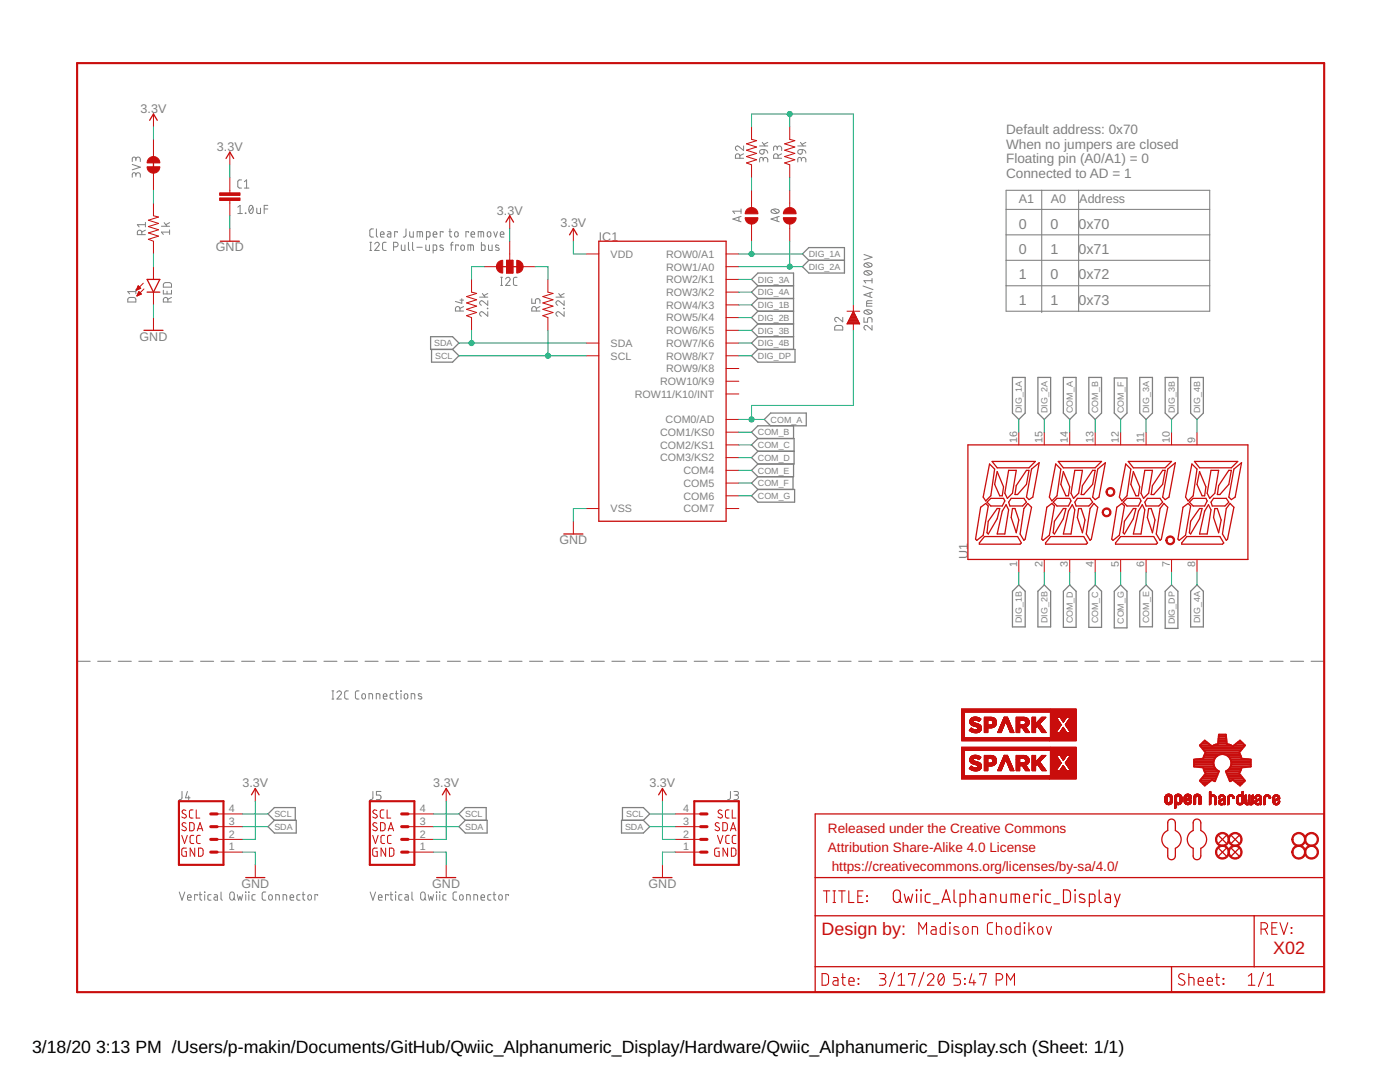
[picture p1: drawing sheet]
<svg xmlns="http://www.w3.org/2000/svg" width="279mm" height="216mm" viewBox="0 0 279 216" stroke-linecap="round" stroke-linejoin="round" font-family="sans-serif">
<defs><g id="words">
<g font-size="3.6" fill="#c90d0c">
<text x="164" y="186.5">Design by:</text>
<text x="254.1" y="190.4">X02</text>
</g>
<g font-size="3.5">
<text x="6.4" y="210">3/18/20</text>
<text x="19.2" y="210">3:13 PM /Users/p-makin/Documents/GitHub/Qwiic_Alphanumeric_Display/Hardware/Qwiic_Alphanumeric_Display.sch (Sheet: 1/1)</text>
</g>
<g font-size="2.9" fill="#808080">
<text x="203.3" y="45.6">0</text>
<text x="209.7" y="45.6">0</text>
<text x="215.2" y="45.6">0x70</text>
<text x="203.3" y="50.7">0</text>
<text x="209.7" y="50.7">1</text>
<text x="215.2" y="50.7">0x71</text>
<text x="203.3" y="55.8">1</text>
<text x="209.7" y="55.8">0</text>
<text x="215.2" y="55.8">0x72</text>
<text x="203.3" y="60.8">1</text>
<text x="209.7" y="60.8">1</text>
<text x="215.2" y="60.8">0x73</text>
</g>
<g font-size="2.7" fill="#808080">
<text x="200.8" y="26.7">Default address: 0x70</text>
<text x="200.8" y="29.6">When no jumpers are closed</text>
<text x="200.8" y="32.5">Floating pin (A0/A1) = 0</text>
<text x="200.8" y="35.4">Connected to AD = 1</text>
</g>
<g font-size="2.7" fill="#c90d0c">
<text x="165.2" y="166.2">Released under the Creative Commons</text>
<text x="165.2" y="170">Attribution Share-Alike 4.0 License</text>
<text x="166" y="173.8">https://creativecommons.org/licenses/by-sa/4.0/</text>
</g>
<g font-size="2.5" fill="#808080">
<text x="28.1" y="22.5">3.3V</text>
<text x="43.3" y="30.1">3.3V</text>
<text x="203.3" y="40.5">A1</text>
<text x="209.7" y="40.5">A0</text>
<text x="215.4" y="40.5">Address</text>
<text x="99.2" y="42.8">3.3V</text>
<text x="111.9" y="45.3">3.3V</text>
<text x="43.1" y="50.2">GND</text>
<text x="119.5" y="48.1">I</text>
<text x="120.2" y="48.1">C1</text>
<text x="27.9" y="67.9">GND</text>
<text x="111.7" y="108.6">GND</text>
<text x="193.2" y="111.6" transform="rotate(-90 193.2 111.6)">U1</text>
<text x="48.4" y="157.1">3.3V</text>
<text x="86.5" y="157.1">3.3V</text>
<text x="129.6" y="157.1">3.3V</text>
<text x="48.2" y="177.1">GND</text>
<text x="86.3" y="177.1">GND</text>
<text x="129.4" y="177.1">GND</text>
</g>
<g font-size="2.1" fill="#808080">
<text x="121.9" y="51.4">VDD</text>
<text x="132.9" y="54">ROW1/A0</text>
<text x="132.9" y="51.4">ROW0/A1</text>
<text x="132.9" y="59.1">ROW3/K2</text>
<text x="132.9" y="56.5">ROW2/K1</text>
<text x="132.9" y="64.1">ROW5/K4</text>
<text x="132.9" y="61.6">ROW4/K3</text>
<text x="121.9" y="71.8">SCL</text>
<text x="121.9" y="69.2">SDA</text>
<text x="132.9" y="71.8">ROW8/K7</text>
<text x="132.9" y="69.2">ROW7/K6</text>
<text x="132.9" y="66.7">ROW6/K5</text>
<text x="131.8" y="76.8">ROW10/K9</text>
<text x="132.9" y="74.3">ROW9/K8</text>
<text x="126.7" y="79.4">ROW11/K10/INT</text>
<text x="131.8" y="87">COM1/KS0</text>
<text x="131.8" y="89.5">COM2/KS1</text>
<text x="132.8" y="84.5">COM0/AD</text>
<text x="203" y="88.4" transform="rotate(-90 203 88.4)">16</text>
<text x="208" y="88.4" transform="rotate(-90 208 88.4)">15</text>
<text x="213.1" y="88.4" transform="rotate(-90 213.1 88.4)">14</text>
<text x="218.2" y="88.4" transform="rotate(-90 218.2 88.4)">13</text>
<text x="223.3" y="88.4" transform="rotate(-90 223.3 88.4)">12</text>
<text x="228.4" y="88.4" transform="rotate(-90 228.4 88.4)">11</text>
<text x="233.4" y="88.4" transform="rotate(-90 233.4 88.4)">10</text>
<text x="238.5" y="88.4" transform="rotate(-90 238.5 88.4)">9</text>
<text x="131.8" y="92.1">COM3/KS2</text>
<text x="136.4" y="94.6">COM4</text>
<text x="136.4" y="97.2">COM5</text>
<text x="136.4" y="99.7">COM6</text>
<text x="121.9" y="102.2">VSS</text>
<text x="136.4" y="102.2">COM7</text>
<text x="203" y="113.2" transform="rotate(-90 203 113.2)">1</text>
<text x="208" y="113.2" transform="rotate(-90 208 113.2)">2</text>
<text x="213.1" y="113.2" transform="rotate(-90 213.1 113.2)">3</text>
<text x="218.2" y="113.2" transform="rotate(-90 218.2 113.2)">4</text>
<text x="223.3" y="113.2" transform="rotate(-90 223.3 113.2)">5</text>
<text x="228.4" y="113.2" transform="rotate(-90 228.4 113.2)">6</text>
<text x="233.4" y="113.2" transform="rotate(-90 233.4 113.2)">7</text>
<text x="238.5" y="113.2" transform="rotate(-90 238.5 113.2)">8</text>
<text x="45.7" y="167.1">2</text>
<text x="45.7" y="164.6">3</text>
<text x="45.7" y="162.1">4</text>
<text x="83.8" y="167.1">2</text>
<text x="83.8" y="164.6">3</text>
<text x="83.8" y="162.1">4</text>
<text x="136.3" y="167.1">2</text>
<text x="136.3" y="164.6">3</text>
<text x="136.3" y="162.1">4</text>
<text x="45.7" y="169.7">1</text>
<text x="83.8" y="169.7">1</text>
<text x="136.3" y="169.7">1</text>
</g>
<g font-size="1.8" fill="#808080">
<text x="161.4" y="51.3">DIG_1A</text>
<text x="161.4" y="53.9">DIG_2A</text>
<text x="151.3" y="56.4">DIG_3A</text>
<text x="151.3" y="58.9">DIG_4A</text>
<text x="151.3" y="61.5">DIG_1B</text>
<text x="151.3" y="64">DIG_2B</text>
<text x="86.6" y="69.1">SDA</text>
<text x="86.9" y="71.6">SCL</text>
<text x="151.3" y="66.6">DIG_3B</text>
<text x="151.3" y="69.1">DIG_4B</text>
<text x="151.3" y="71.6">DIG_DP</text>
<text x="204" y="82.4" transform="rotate(-90 204 82.4)">DIG_1A</text>
<text x="209" y="82.4" transform="rotate(-90 209 82.4)">DIG_2A</text>
<text x="214.1" y="82.4" transform="rotate(-90 214.1 82.4)">COM_A</text>
<text x="219.2" y="82.4" transform="rotate(-90 219.2 82.4)">COM_B</text>
<text x="224.3" y="82.4" transform="rotate(-90 224.3 82.4)">COM_F</text>
<text x="229.4" y="82.4" transform="rotate(-90 229.4 82.4)">DIG_3A</text>
<text x="234.4" y="82.4" transform="rotate(-90 234.4 82.4)">DIG_3B</text>
<text x="239.5" y="82.4" transform="rotate(-90 239.5 82.4)">DIG_4B</text>
<text x="151.3" y="86.9">COM_B</text>
<text x="151.3" y="89.4">COM_C</text>
<text x="153.8" y="84.3">COM_A</text>
<text x="151.3" y="91.9">COM_D</text>
<text x="151.3" y="94.5">COM_E</text>
<text x="151.3" y="97">COM_F</text>
<text x="151.3" y="99.6">COM_G</text>
<text x="204" y="124.3" transform="rotate(-90 204 124.3)">DIG_1B</text>
<text x="209" y="124.3" transform="rotate(-90 209 124.3)">DIG_2B</text>
<text x="214.1" y="124.4" transform="rotate(-90 214.1 124.4)">COM_D</text>
<text x="219.2" y="124.4" transform="rotate(-90 219.2 124.4)">COM_C</text>
<text x="224.3" y="124.5" transform="rotate(-90 224.3 124.5)">COM_G</text>
<text x="229.4" y="124.3" transform="rotate(-90 229.4 124.3)">COM_E</text>
<text x="234.4" y="124.6" transform="rotate(-90 234.4 124.6)">DIG_DP</text>
<text x="239.5" y="124.3" transform="rotate(-90 239.5 124.3)">DIG_4A</text>
<text x="54.8" y="165.6">SDA</text>
<text x="54.8" y="163.1">SCL</text>
<text x="92.8" y="165.6">SDA</text>
<text x="92.8" y="163.1">SCL</text>
<text x="124.7" y="165.6">SDA</text>
<text x="125" y="163.1">SCL</text>
</g>
</g></defs>
<g fill="none" stroke="#808080" stroke-width=".21">
<path d="M200.8 38h40.6v24.1h-40.6zM207.9 38v24.4M215.3 38v24.1M200.8 41.8h40.6M200.8 46.9h40.6M200.8 51.9h40.6M200.8 57h40.6M15.4 132h2.6M19.5 132h2.6M23.6 132h2.6M27.7 132h2.6M31.8 132h2.6"/>
<path d="M35.9 132h2.6M40 132h2.6M44.1 132h2.6M48.2 132h2.6M52.3 132h2.6M56.4 132h2.6M60.5 132h2.6M64.6 132h2.6M68.7 132h2.7M72.9 132h2.6M77 132h2.6M81.1 132h2.6"/>
<path d="M85.2 132h2.6M89.3 132h2.6M93.4 132h2.6M97.5 132h2.6M101.6 132h2.6M105.7 132h2.6M109.8 132h2.6M113.9 132h2.6M118 132h2.6M122.1 132h2.6M126.2 132h2.6M130.3 132h2.6"/>
<path d="M134.4 132h2.6M138.5 132h2.6M142.6 132h2.6M146.7 132h2.7M150.8 132h2.7M154.9 132h2.6M159 132h2.6M163.2 132h2.6M167.3 132h2.6M171.4 132h2.6M175.5 132h2.6M179.6 132h2.6"/>
<path d="M183.7 132h2.6M187.8 132h2.6M191.9 132h2.6M196 132h2.6M200.1 132h2.6M204.2 132h2.6M208.3 132h2.6M212.4 132h2.6M216.5 132h2.6M220.6 132h2.6M224.7 132h2.6M228.8 132h2.6"/>
<path d="M232.9 132h2.6M237 132h2.6M241.2 132h2.6M245.3 132h2.6M249.4 132h2.6M253.4 132h2.7M257.6 132h2.6M261.7 132h2.6"/>
</g>
<g fill="none" stroke="#808080" stroke-width=".2">
<path d="M26.4 32.8l1.6 .6-1.6 .5M27.1 34.9a.44 .44 0 0 1 .5-.4 .44 .44 0 0 1 .4 .4v.5M27.1 35.2v-.4a.36 .36 0 0 0-.3-.3 .36 .36 0 0 0-.4 .3v.6M27.1 31.8a.44 .44 0 0 1 .5-.5 .44 .44 0 0 1 .4 .5v.4M27.1 32.1v-.4a.36 .36 0 0 0-.3-.4 .36 .36 0 0 0-.4 .4v.5M48.2 35.9h-.5l-.2 .4 .1 1.1 .6 .1M48.8 37.5h.9M48.8 36.3l.4-.4v1.6M147.7 31.6v-.5a.44 .44 0 0 0-.5-.4 .44 .44 0 0 0-.4 .4v.5h1.6M148.4 29.1v.9l-.9-.7a.44 .44 0 0 0-.7 .1 .44 .44 0 0 0 .3 .6M148.4 30.7l-.7 .4M151.6 29.1h1.6"/>
<path d="M151.7 30l.8-.2v.6a.46 .46 0 0 1-.7 .3 .46 .46 0 0 1-.1-.7zM152.1 28.4l.6 .7M152.3 31.9a.46 .46 0 0 1 .5-.5 .46 .46 0 0 1 .4 .5v.4M152.3 32.1v-.3a.36 .36 0 0 0-.3-.4 .36 .36 0 0 0-.4 .4v.5M152.5 29.8l.6 .3 .1 .5M153.2 28.4l-.8 .4M155.1 29.6a.44 .44 0 0 1 .5-.5 .44 .44 0 0 1 .4 .5v.4M155.1 29.9v-.4a.36 .36 0 0 0-.4-.4 .36 .36 0 0 0-.3 .4v.5M155.3 31.6v-.5a.44 .44 0 0 0-.5-.4 .44 .44 0 0 0-.4 .4v.5h1.6M156 30.7l-.7 .4M159.2 29.1h1.6M159.3 30l.8-.2v.6a.46 .46 0 0 1-.7 .3 .46 .46 0 0 1-.1-.7z"/>
<path d="M159.7 28.4l.6 .7M159.9 31.9a.44 .44 0 0 1 .5-.5 .44 .44 0 0 1 .4 .5v.4M159.9 32.1v-.3a.36 .36 0 0 0-.3-.4 .36 .36 0 0 0-.4 .4v.5M160.1 29.8l.6 .3 .1 .5M160.8 28.4l-.7 .4M25.6 59.5l.4-.1h.8l.3 .2v.7h-1.6zM27.1 57.7v.9M27.1 58.2h-1.6l.4 .4M28.3 46.8v-.4a.44 .44 0 0 0-.4-.5 .44 .44 0 0 0-.5 .5v.4h1.6M29 45.9l-.7 .4M29 44.8h-1.6l.4 .5M29 44.4v.9"/>
<path d="M32.2 45.1h1.6M32.6 57.9v.8h1.6v-.8M32.7 56.5l.4-.1h.9l.2 .3v.6h-1.6zM32.8 44.4l.5 .7M33.3 58.1v.6M33.8 46.3h-1.6l.4 .5M33.8 45.9v.9M33.8 44.4l-.7 .4M34.2 59.4l-.7 .3M47.5 41.3l.4-.3v1.6M47.5 42.6h.9M49 42.5l.1 .1z"/>
<path d="M49.8 41.1l.3-.1a.97 .97 0 0 1 0 1.6 1.02 1.02 0 0 1-.3-1.5zM50.5 41.3l-.8 .9M51.2 41.5l.1 .9 .2 .2h.5v-1.1M52.7 41.7h.7M53.4 41h-.7v1.6M73.8 50h.4M73.8 48.3h.4M74 48.3v1.7M74.5 45.7h-.5l-.2 .3v1.1l.2 .2h.5M74.8 48.7a.44 .44 0 0 1 .6-.3 .44 .44 0 0 1 .1 .7l-.7 .9h.9M75.1 45.7v1.3l.3 .3M75.9 46.8h.7a.38 .38 0 0 0-.2-.6 .38 .38 0 0 0-.5 .4l.1 .6 .6 .1"/>
<path d="M77.1 48.3l-.5 .1-.3 .3 .1 1 .2 .2 .5 .1M77.4 46.2h.4l.2 .3v.8h-.6l-.1-.2v-.3l.7-.1M78.5 49.3h.5a.46 .46 0 0 0 .5-.5 .46 .46 0 0 0-.5-.5h-.5v1.7M79.3 46.4v-.2h-.5v1.1M80.1 48.9v.9l.2 .2h.5v-1.1M81 45.7v1.4l-.5 .2M81.5 48.3v1.4l.3 .3M81.8 46.2v.9l.2 .2h.5v-1.1M82.3 48.3v1.4l.3 .3M83.2 49.3h1.1M83.2 47.3v-1.1l1.1 .1v1M83.8 46.2v1.1"/>
<path d="M85 48.9v.9l.3 .2h.4v-1.1M85.1 47.3h.6l.1-.2-.1-.9h-.6v1.6M86.4 46.8h.8a.38 .38 0 0 0-.3-.6 .38 .38 0 0 0-.5 .4l.1 .6 .7 .1M86.4 50l.7-.1 .1-.8-.2-.2h-.6v1.6M88.4 46.4v-.2h-.5v1.1M88.4 49l-.4-.1-.2 .2 .7 .5v.2l-.2 .2-.5-.1M89.6 46.2h.5M89.8 45.7v1.4l.3 .2M89.9 48.9h.5M90.4 48.3l-.3 .3v1.4M90.8 46.3l.3-.1 .2 .1 .1 .6a.36 .36 0 0 1-.3 .4 .36 .36 0 0 1-.4-.4zM91.5 49.1v-.2h-.6v1.1"/>
<path d="M91.8 59.9h.7M92.1 49l.2-.1 .3 .1 .1 .6a.36 .36 0 0 1-.4 .4 .36 .36 0 0 1-.3-.4zM92.2 59.6v.9l-1.3-.3M93.4 50v-1.1l1 .1 .1 1M93.5 46.4v-.2h-.5v1.1M93.9 48.9v1.1M94 46.8h.7a.38 .38 0 0 0-.2-.6 .38 .38 0 0 0-.5 .4l.1 .6 .6 .1M95.4 47.3v-1.1l1.1 .1v1M95.7 59.3h1.6M96 46.2v1.1M96.1 48.3v1.7l.6-.1 .1-.2v-.7l-.2-.1h-.5M96.3 58.6l.5 .7"/>
<path d="M97.3 46.3l.3-.1 .3 .1 .1 .6a.36 .36 0 0 1-.4 .4 .36 .36 0 0 1-.4-.4zM97.3 58.6l-.7 .4M97.5 48.9v.9l.2 .2h.5v-1.1M98.5 46.2l.4 1.1 .4-1.1M99.5 49l-.4-.1-.2 .2 .1 .2 .6 .3v.2l-.2 .2-.5-.1M99.8 46.8h.8a.38 .38 0 0 0-.3-.6 .38 .38 0 0 0-.5 .4l.1 .6 .7 .1M99.9 57h.4M99.9 55.3h.4M100.1 55.3v1.7M100.9 55.7a.44 .44 0 0 1 .6-.4 .44 .44 0 0 1 .2 .7l-.8 1h.9M103.2 55.3l-.5 .1-.2 .3v1l.2 .2 .5 .1M106.1 59.6v.9h.7v-.5a.46 .46 0 0 1 .5-.4 .46 .46 0 0 1 .5 .4v.5"/>
<path d="M111 59.3h1.6M111.5 58.6l.5 .7M112.6 58.6l-.8 .4M147.5 43.3v.8M147.9 43.2l-1.6 .5 1.6 .6M147.9 42.1h-1.6l.3 .5M147.9 41.7v.9M154 41.9a1.06 1.06 0 0 1 1.5 .2 .95 .95 0 0 1-1.6 0zM154.2 41.8l.9 .7M155.1 43.3v.8M155.5 43.2l-1.6 .5 1.6 .6M172.2 57.1l2 .7"/>
<path d="M172.4 50.8l1.6 .5-1.6 .6M172.5 54.2a1.02 1.02 0 0 1 1.5 .2 .93 .93 0 0 1-1.6 0zM172.5 52.6a1 1 0 0 1 1.5 .3 .95 .95 0 0 1-1.6 0zM172.8 54.1l.9 .7M172.8 52.5l.9 .8M173.6 58.4v.8M174 55.6v.9M174 58.3l-1.6 .5 1.6 .6M174 56h-1.6l.4 .5M33.5 60.3v-.5a.46 .46 0 0 0-.4-.4 .46 .46 0 0 0-.5 .4v.5h1.6M91.8 62.1v-.5a.46 .46 0 0 0-.5-.4 .46 .46 0 0 0-.4 .4v.5h1.6M92.5 61.2l-.7 .3"/>
<path d="M97.3 61.5v.1zM97.3 62.2v.9l-.9-.8a.44 .44 0 0 0-.7 .2 .44 .44 0 0 0 .4 .6M97.3 60v.9l-.9-.7a.44 .44 0 0 0-.7 .1 .44 .44 0 0 0 .4 .6M107 62.1v-.5a.46 .46 0 0 0-.4-.4 .46 .46 0 0 0-.5 .4v.5h1.7M107.8 61.2l-.8 .3M112.5 61.5l.1 .1zM112.6 62.2v.9l-.9-.8a.44 .44 0 0 0-.7 .2 .44 .44 0 0 0 .3 .6M112.6 60v.9l-.9-.7a.44 .44 0 0 0-.7 .1 .44 .44 0 0 0 .3 .6M166.7 65.1l.3-.2 .9 .1 .3 .2v.6h-1.6zM168.2 63.3v.9l-.9-.7a.44 .44 0 0 0-.7 .1 .44 .44 0 0 0 .3 .6M172.4 63.4v.9h.7v-.6a.45 .45 0 0 1 .5-.3 .45 .45 0 0 1 .4 .3v.6M172.5 62a1 1 0 0 1 1.5 .3 .95 .95 0 0 1-1.6 0z"/>
<path d="M172.8 61.9l.9 .7M173 60.5h1M174 64.9v.9l-.9-.7a.45 .45 0 0 0-.7 .1 .45 .45 0 0 0 .4 .6M174 60h-.9l-.1 .3v.8h1M66.3 139.5h.3M66.3 137.9h.3M66.4 137.9v1.6M67.2 138.2a.44 .44 0 0 1 .7-.3 .44 .44 0 0 1 .1 .7l-.8 .9h.9M69.5 137.9h-.5l-.2 .3v1.1l.2 .2h.5M71.6 137.9h-.4l-.3 .3 .1 1.1 .2 .2h.4M72.3 138.5l.3-.1 .2 .1 .1 .6a.36 .36 0 0 1-.3 .4 .36 .36 0 0 1-.4-.4zM73.6 139.5v-1.1l.7 .1 .1 1"/>
<path d="M75.1 139.5v-1.1l.7 .1v1M76.5 138.9h.7a.38 .38 0 0 0-.2-.5 .38 .38 0 0 0-.5 .4l.1 .6 .6 .1M78.5 138.4h-.5l-.1 .3v.7l.6 .1M78.9 138.4h.6M79.1 137.9v1.4l.4 .2M80 137.9h.1zM80 138.4v1.1M80.8 138.5l.2-.1 .3 .1 .1 .6a.36 .36 0 0 1-.4 .4 .36 .36 0 0 1-.3-.4zM82.1 139.5v-1.1l.7 .1v1M84.1 138.5l-.5-.1-.1 .3 .7 .4v.3l-.2 .1-.5-.1M36.3 157.9v1.4l-.5 .3M37.4 157.9l-.4 1.3h.9"/>
<path d="M37.7 158.8v.8M74.4 157.9v1.4l-.5 .3M76 157.9h-.9v.7h.6a.46 .46 0 0 1 .3 .5 .46 .46 0 0 1-.3 .5h-.6M145.8 157.9l-.1 1.4-.5 .3M146.5 157.9h.5a.36 .36 0 0 1 .4 .4 .36 .36 0 0 1-.4 .3h-.4M146.9 158.6a.46 .46 0 0 1 .5 .5 .46 .46 0 0 1-.5 .5h-.4M35.8 178l.5 1.6 .6-1.6M37.4 179.1h.7a.38 .38 0 0 0-.2-.5 .38 .38 0 0 0-.5 .3l.1 .6 .6 .1M39.4 178.7v-.2h-.6v1.1M39.7 178.5h.6M39.9 178v1.5l.4 .1M40.8 178l.1 .1z"/>
<path d="M40.9 178.5v1.1M42.1 178.5h-.4l-.2 .3 .1 .7 .5 .1M42.8 178.5l.5 .1 .1 1-.7-.1v-.4l.7-.1M44.1 178v1.3l.3 .3M46 178.1l.3-.1 .3 .1 .2 1.1a.46 .46 0 0 1-.5 .4 .46 .46 0 0 1-.5-.4v-.8zM46.6 179.2l.3 .4M47.3 178.5l.3 1.1 .3-.7 .3 .7 .2-1.1M49 178l.1 .1zM49 178.5v1.1M49.6 178l.1 .1zM49.7 178.5v1.1M50.9 178.5h-.4l-.2 .3 .1 .7 .5 .1"/>
<path d="M53 178h-.4l-.3 .4 .1 1.1 .6 .1M53.7 178.6l.3-.1 .3 .1 .1 .6a.37 .37 0 0 1-.4 .4 .37 .37 0 0 1-.4-.4zM55 179.6v-1.1l.7 .2 .1 .9M56.5 179.6v-1.1l.7 .2v.9M57.9 179.1h.7a.38 .38 0 0 0-.2-.5 .38 .38 0 0 0-.5 .3l.1 .6 .6 .1M59.9 178.5h-.5l-.2 .3 .1 .7 .6 .1M60.3 178.5h.6M60.5 178v1.5l.4 .1M61.6 178.6l.2-.1 .3 .1 .1 .6a.36 .36 0 0 1-.4 .4 .36 .36 0 0 1-.4-.4zM63.4 178.7v-.2h-.6v1.1M73.9 178l.5 1.6 .6-1.6M75.5 179.1h.7a.38 .38 0 0 0-.2-.5 .38 .38 0 0 0-.5 .3l.1 .6 .6 .1"/>
<path d="M77.5 178.7v-.2h-.6v1.1M77.8 178.5h.6M78 178v1.5l.4 .1M78.9 178l.1 .1zM79 178.5v1.1M80.2 178.5h-.4l-.2 .3 .1 .7 .5 .1M80.9 178.5h.4l.2 .3v.8h-.6l-.1-.2v-.3l.7-.1M82.2 178v1.3l.3 .3M84.1 178.1l.3-.1 .3 .1 .2 .3v.8a.46 .46 0 0 1-.5 .4 .46 .46 0 0 1-.5-.4zM84.7 179.2l.3 .4M85.4 178.5l.3 1.1 .3-.7 .3 .7 .2-1.1M87.1 178l.1 .1z"/>
<path d="M87.1 178.5v1.1M87.7 178l.1 .1zM87.8 178.5v1.1M89 178.5h-.4l-.2 .3 .1 .7 .5 .1M91.1 178h-.4l-.3 .4v1l.3 .2h.4M91.8 178.6h.4a.61 .61 0 0 1-.1 1l-.4-.2zM93.1 179.6v-1.1l.7 .2 .1 .9M94.6 179.6v-1.1l.7 .2v.9M96 179.1h.7a.38 .38 0 0 0-.2-.5 .38 .38 0 0 0-.5 .3l.1 .6 .6 .1M98 178.5h-.5l-.2 .3 .1 .7 .6 .1M98.4 178.5h.6M98.6 178v1.5l.4 .1"/>
<path d="M99.6 178.6h.4a.61 .61 0 0 1-.1 1l-.3-.1-.1-.3zM101.5 178.7v-.2h-.6v1.1"/>
</g>
<g fill="none" stroke="#808080" stroke-width=".25">
<path d="M151.3 59.6l-1.3 1.2 1.3 1.3M151.3 59.6h7.1M151.3 57l-1.3-1.2 1.3-1.3h7.1v15.2M151.3 57h7.1M151.3 57l-1.3 1.3 1.3 1.3M160.1 50.7l1.3-1.3h7.1v5.1h-7.1l-1.3-1.3 1.3-1.3zM161.4 51.9h7.1M85.9 67.2h4.4l1.3 1.3-1.3 1.2h-4.4zM86.1 69.7v2.6h4.2l1.3-1.3-1.3-1.3M151.3 69.7h7.4v2.6h-7.4l-1.3-1.3zM151.3 67.2h7.1M151.3 67.2l-1.3 1.3 1.3 1.2"/>
<path d="M151.3 64.6l-1.3 1.3 1.3 1.3M151.3 62.1h7.1M151.3 62.1l-1.3 1.3 1.3 1.2M151.3 64.6h7.1M202.1 75.3h2.5v7.1l-1.3 1.3-1.2-1.3zM207.1 75.3h2.6v7.1l-1.3 1.3-1.3-1.3zM212.2 75.3h2.6v7.1l-1.3 1.3-1.3-1.3zM217.3 75.3h2.5v7.1l-1.2 1.3-1.3-1.3zM222.4 75.4h2.5v7l-1.3 1.3-1.2-1.3zM227.5 75.3h2.5v7.1l-1.3 1.3-1.2-1.3zM232.5 75.3h2.6v7.1l-1.3 1.3-1.3-1.3zM237.6 75.3h2.6v7.1l-1.3 1.3-1.3-1.3z"/>
<path d="M151.3 87.5h7.2v5.1h-7.2M151.3 87.5l-1.3 1.3 1.3 1.2M151.3 90h7.2M151.3 90l-1.3 1.3 1.3 1.3M151.3 92.6l-1.3 1.3 1.3 1.2M151.3 95.1l-1.3 1.3 1.3 1.3M151.3 97.7h7.3v2.5h-7.3l-1.3-1.3zM153.8 85l-1.3-1.3 1.3-1.3h7.1v2.6h-9.6l-1.3 1.2 1.3 1.3M158.3 95.1v2.6M158.4 85v2.5M158.4 92.6v2.5h-7.1M203.3 116.7l1.3 1.3v7.1h-2.5v-7.1z"/>
<path d="M207.1 118l1.3-1.3 1.3 1.3v7.1h-2.6zM213.5 116.7l1.3 1.3v7.2h-2.6v-7.2zM218.6 116.7l1.2 1.3v7.2h-2.5v-7.2zM223.6 116.7l1.3 1.3v7.3h-2.5v-7.3zM227.5 118l1.2-1.3 1.3 1.3v7.1h-2.5zM233.8 116.7l1.3 1.3v7.4h-2.6v-7.4zM237.6 118l1.3-1.3 1.3 1.3v7.1h-2.6zM54.8 163.7h4.3v2.5h-4.3l-1.3-1.2zM54.8 163.7l-1.3-1.3 1.3-1.3h4.1v2.6M92.9 163.7h4.3v2.5h-4.3l-1.3-1.2zM92.9 163.7l-1.3-1.3 1.3-1.3h4.1v2.6M124 163.7h4.4l1.3 1.3-1.3 1.2h-4.4z"/>
<path d="M124.2 163.7v-2.6h4.2l1.3 1.3-1.3 1.3"/>
</g>
<g fill="none" stroke="#c90d0c" stroke-width=".21">
<path d="M164.3 177.8h1.3M165 177.8v2.3M166.2 177.8h.6M166.5 177.8v2.3M167.4 177.8h1.3M168 177.8v2.3M169.4 177.8v2.3h1M171.2 178.8h.8M172.2 177.8h-1v2.3h1M173 178.7l.1 .2zM173 179.8l.1 .1zM164.1 194.3h.8l.4 .4v1.5l-.4 .4h-.8z"/>
<path d="M166.2 180.1h.6M166.3 195.1h.7l.2 .2v1.3h-.5a.46 .46 0 0 1-.5-.5 .46 .46 0 0 1 .5-.4h.5M167.9 195.1h.8M168.2 194.3v2.1l.5 .2M169.4 195.8h1.1a.54 .54 0 0 0-.4-.7 .54 .54 0 0 0-.7 .5l.1 .9 1 .1M171.3 195.2l.1 .2zM171.3 196.3l.1 .1zM175.5 194.3h.8a.52 .52 0 0 1 .5 .5 .52 .52 0 0 1-.5 .5h-.6M176.1 195.3a.65 .65 0 0 1 .7 .7 .65 .65 0 0 1-.7 .6h-.6M178.5 194l-1 2.8M179.2 196.6h1.4M179.2 194.8l.7-.5v2.3"/>
<path d="M181.3 194.5v-.2h1.3l-.6 2.3M183.4 186.4v-2.3l.7 1.3 .8-1.3v2.3M184.4 194l-1.1 2.8M185.1 194.8a.65 .65 0 0 1 .9-.5 .65 .65 0 0 1 .2 1l-1.1 1.3h1.3M185.9 184.9h.7l.2 .4v1.1h-.6a.46 .46 0 0 1-.4-.4 .46 .46 0 0 1 .4-.5h.6M187.5 194.5a.53 .53 0 0 1 .6-.2 .53 .53 0 0 1 .3 .6 1.34 1.34 0 0 1-.6 1.7 1.4 1.4 0 0 1-.3-2.1zM188.3 194.8l-1 1.3M188.7 184.1v2.3h-.8l-.3-.3 .1-1 .2-.2h.8M189.5 184.1l.1 .1zM189.6 184.9v1.5M191.3 185l-.6-.1-.3 .2v.3l.9 .5v.4a.82 .82 0 0 1-.9 0M191.7 194.3h-1.3v1h.8a.66 .66 0 0 1 .5 .7 .66 .66 0 0 1-.5 .6h-.8"/>
<path d="M192.3 185.1l.5-.2a.92 .92 0 0 1 .2 1.5h-.4l-.3-.1-.1-.4zM192.5 196.3l.1 .1zM192.5 195.2l.1 .2zM194 194.3l-.6 1.8h1.3M194.1 186.4v-1.5l.9 .1 .1 1.4M194.4 195.6v1M195.5 194.5v-.2h1.3l-.6 2.3M198.1 184.1h-.7l-.3 .5v1.6l.3 .2h.7M198.8 195.6h.7a.65 .65 0 0 0 .6-.7 .65 .65 0 0 0-.6-.6h-.7v2.3M198.9 184.9l.9 .1 .1 1.4M198.9 184.1v2.3M200.9 185.1l.5-.2a.92 .92 0 0 1 .1 1.5h-.3l-.3-.1-.2-.4z"/>
<path d="M200.9 196.6v-2.3l.8 1.3 .8-1.3v2.3M203.6 184.1v2.3h-.8l-.2-.2v-1.1l.2-.2h.8M204.4 184.1l.1 .1zM204.4 184.9v1.5M205.3 184.1v2.3M205.8 185.3l.6 1.1M206.4 184.9l-1.1 .8M207.2 185.1l.5-.2a.92 .92 0 0 1 .2 1.5h-.4l-.4-.3zM208.8 184.9l.5 1.5 .5-1.5M236.3 194.5a.58 .58 0 0 0-.8-.1 .58 .58 0 0 0 0 .8l.7 .4a.58 .58 0 0 1 .1 .9 .58 .58 0 0 1-.9-.1l-.2-.1M237.3 195.1l.9 .1 .1 .2v1.2M237.3 194.3v2.3"/>
<path d="M239.1 195.8h1.1a.54 .54 0 0 0-.4-.7 .54 .54 0 0 0-.7 .5l.1 .9 1 .1M240.9 195.8h1.1a.54 .54 0 0 0-.4-.7 .54 .54 0 0 0-.7 .5l.1 .9 1 .1M242.6 195.1h.8M242.8 194.3v1.9l.3 .4h.3M244.1 196.3l.1 .1zM244.1 195.2l.1 .2zM249.1 196.6h1.3M249.1 194.8l.7-.5v2.3M251.7 185.4h.6a.65 .65 0 0 0 .7-.6 .65 .65 0 0 0-.7-.7h-.6v2.3M252.2 194l-1.1 2.8M252.5 185.4l.5 1M252.9 196.6h1.3"/>
<path d="M252.9 194.8l.6-.5v2.3M253.8 185.1h.8M254.9 184.1h-1.1v2.3h1.1M255.4 184.1l.8 2.3 .8-2.3M257.7 185.1l.1 .1zM257.7 186.1l.1 .1z"/>
</g>
<path d="M15.4 12.6h248.9v185.4h-248.9zM35.7 159.9h8.9v12.7h-8.9zM73.8 159.9h8.9v12.7h-8.9zM138.6 159.9h8.8v12.7h-8.8z" fill="none" stroke="#c90d0c" stroke-width=".42"/>
<g fill="none" stroke="#c90d0c" stroke-width=".25">
<path d="M29.9 24l.7-1.2 .8 1.2M30.6 31.9v1.8M45.1 31.6l.8-1.2 .7 1.2M29.4 55.8h2.5l-1.3 2.5zM29.4 58.3h2.5M44 48.1h3.8M99.9 53.2h3.9M101 44.3l.7-1.2 .8 1.2M113.7 46.9l.7-1.3 .8 1.3M119.5 48.1h25.4v55.9h-25.4zM28.7 65.9h3.8M193.2 88.8h55.8v22.8h-55.8z"/>
<path d="M197.5 92.6l1 1-.8 5.3-1 1-.5-.7zM197.7 99.4h2.6l.2 .5-.5 1.1h-2.3l-.7-.8zM198 92.1h8.6l-1.2 1.2h-6.4zM199 94.1l1.3 3.1-.3 1.7h-.5l-1-2.3zM201.3 93.9h1.5l-.7 4.5-1.1 1-.5-1zM201.8 99.4h2.5l.6 .8-.8 .8h-2.6l-.2-.8zM204.9 93.9h.5l-.5 2.7-1.8 2.1h-.5l.2-1.8zM205.9 93.6l1.5-1.3-1.3 6.9-.7 .5-.5-.5zM210.7 92.6l1 1-.8 5.3-1 1-.5-.7zM210.9 99.4h2.6l.2 .5-.5 1.1h-2.3l-.7-.8zM211.2 92.1h8.6l-1.2 1.2h-6.4zM212.2 94.1l1.3 3.1-.3 1.7h-.5l-1-2.3z"/>
<path d="M214.5 93.9h1.5l-.7 4.5-1.1 1-.5-1zM215 99.4h2.6l.5 .8-.8 .8h-2.5l-.3-.8zM218.1 93.9h.5l-.5 2.7-1.8 2.1h-.5l.2-1.8zM219.1 93.6l1.5-1.3-1.3 6.9-.7 .5-.5-.5zM224.7 92.6l1 1-.8 5.3-1 1-.5-.7zM224.9 99.4h2.6l.2 .5-.5 1.1h-2.3l-.7-.8zM225.2 92.1h8.6l-1.3 1.2h-6.3zM226.2 94.1l1.3 3.1-.3 1.7h-.5l-1-2.3zM228.5 93.9h1.5l-.8 4.5-1 1-.5-1zM229 99.4h2.5l.5 .8-.7 .8h-2.6l-.2-.8zM232 93.9h.5l-.5 2.7-1.7 2.1h-.6l.3-1.8zM233 93.6l1.6-1.3-1.3 6.9-.8 .5-.5-.5z"/>
<path d="M237.9 92.6l1 1-.8 5.3-1 1-.5-.7zM238.1 99.4h2.6l.2 .5-.5 1.1h-2.3l-.7-.8zM238.4 92.1h8.6l-1.3 1.2h-6.3zM239.4 94.1l1.3 3.1-.3 1.7h-.5l-1-2.3zM241.7 93.9h1.5l-.8 4.5-1 1-.5-1zM242.2 99.4h2.5l.5 .8-.7 .8h-2.6l-.2-.8zM245.2 93.9h.5l-.5 2.7-1.7 2.1h-.5l.2-1.8zM246.3 93.6l1.5-1.3-1.3 6.9-.8 .5-.5-.5zM112.5 106.6h3.8M195.7 101.2l1-.7 .5 .5-1 5.8-1.3 1-.2-.2zM196.5 107.1h6.6l.7 1.2-.2 .3h-8.1v-.3zM199 101.5h.5l-.5 2-1.8 3.1-.2-.3 .2-2.3z"/>
<path d="M200.8 100.7l.5 1-.8 4.9h-1.5l1-4.6zM202.1 101.5h.5l.7 2.3-.5 2.5-1-3zM205.1 100.5l.8 .7-1.3 6.4-.3 .2-.7-1.2 .7-5.1zM208.9 101.2l1-.7 .5 .5-1 5.8-1.2 1-.3-.2zM209.7 107.1h6.6l.7 1.2-.2 .3h-8.1v-.3zM212.2 101.5h.5l-.5 2-1.8 3.1-.2-.3 .2-2.3zM214 100.7l.5 1-.8 4.9h-1.5l1-4.6zM215.3 101.5h.5l.7 2.3-.5 2.5-1-3zM218.3 100.5l.8 .7-1.3 6.4-.2 .2-.8-1.2 .8-5.1zM222.9 101.2l1-.7 .5 .5-1 5.8-1.3 1-.2-.2zM223.6 107.1h6.7l.7 1.2-.2 .3h-8.2v-.3zM226.2 101.5h.5l-.5 2-1.8 3.1-.2-.3 .2-2.3z"/>
<path d="M228 100.7l.5 1-.8 4.9h-1.5l1-4.6zM229.2 101.5h.5l.8 2.3-.5 2.5-1-3zM232.3 100.5l.7 .7-1.2 6.4-.3 .2-.7-1.2 .7-5.1zM236.1 101.2l1-.7 .5 .5-1 5.8-1.3 1-.2-.2zM236.9 107.1h6.6l.7 1.2-.2 .3h-8.2v-.3zM239.4 101.5h.5l-.5 2-1.8 3.1-.2-.3 .2-2.3zM241.2 100.7l.5 1-.8 4.9h-1.5l1-4.6zM242.4 101.5h.6l.7 2.3-.5 2.5-1-3zM245.5 100.5l.8 .7-1.3 6.4-.3 .2-.7-1.2 .7-5.1zM50.2 158.6l.7-1.3 .8 1.3M88.3 158.6l.7-1.3 .8 1.3M131.4 158.6l.8-1.3 .8 1.3"/>
<path d="M49 175.1h3.9M87.1 175.1h3.9M130.3 175.1h3.8M162.7 162.4h101.6v35.6h-101.6zM162.7 175.1h101.6M233.2 163.7a.77 .77 0 0 1 .8-.2 .77 .77 0 0 1 .6 .7v1.5a1.94 1.94 0 0 1 1.1 1.8 1.94 1.94 0 0 1-1.1 1.8v1.5a.76 .76 0 0 1-.8 .8 .76 .76 0 0 1-.8-.8v-1.5a1.93 1.93 0 0 1-1.1-1.8 1.93 1.93 0 0 1 1.1-1.8zM238.3 163.7a.77 .77 0 0 1 .8-.2 .77 .77 0 0 1 .5 .7v1.5a1.94 1.94 0 0 1 1.2 1.8 1.94 1.94 0 0 1-1.2 1.8v1.5a.76 .76 0 0 1-.7 .8 .76 .76 0 0 1-.8-.8v-1.5a1.93 1.93 0 0 1-1.2-1.8 1.93 1.93 0 0 1 1.2-1.8zM243.2 166.7l1.5 1.6M243.2 169.3l1.5 1.5M244.7 166.7l-1.5 1.6M244.7 169.3l-1.5 1.5M245.7 169.3l1.6 1.5"/>
<path d="M245.7 166.7l1.6 1.6M247.3 166.7l-1.6 1.6M247.3 169.3l-1.6 1.5M162.7 182.7h101.6M162.7 192.9h101.6M233.8 192.9v5.1M250.3 182.7v10.2"/>
</g>
<g fill="none" stroke="#c90d0c" stroke-width=".23">
<path d="M178.6 177.7l.4-.1 .6 .3 .1 1.5a.7 .7 0 0 1-.7 .7 .7 .7 0 0 1-.7-.7v-1.1zM179.4 179.5l.6 .6M180.5 178.4l.4 1.7 .4-1.1 .4 1.1 .4-1.7M182.9 177.6l.1 .1zM182.9 178.4v1.7M183.7 177.6l.2 .1zM183.8 178.4v1.7M185.6 178.4h-.7l-.2 .4v1l.2 .2 .7 .1M188.2 179.5h1.3M190.4 177.6v2.2l.4 .3M193.6 178.4h.8l.3 .3v1.4M193.6 177.6v2.5"/>
<path d="M195.7 178.4h.7l.3 .3v1.4h-.7a.49 .49 0 0 1-.4-.5 .49 .49 0 0 1 .4-.5h.7M199.7 178.4v1.4l.4 .3h.7v-1.7M202.6 178.4v1.7M204.3 179.2h1.2a.59 .59 0 0 0-.4-.8 .59 .59 0 0 0-.8 .6l.2 1 1 .1M207.2 178.7v-.3h-.8v1.7M207.8 177.6l.1 .1zM207.9 178.4v1.7M209.7 178.4h-.7l-.3 .4v1l.3 .2 .7 .1M212.2 177.6h1l.4 .5v1.5l-.4 .4-1 .1zM214.5 177.6l.1 .1zM214.6 178.4v1.7M216.4 178.5l-.8-.1-.2 .4 .2 .3 .8 .4 .2 .2-.2 .3a.92 .92 0 0 1-1-.1"/>
<path d="M219.4 177.6v2.1l.1 .3 .3 .1M220.6 178.4h.8l.2 .4v1.3h-.6a.49 .49 0 0 1-.5-.5 .49 .49 0 0 1 .5-.5h.6M222.4 178.4l.6 1.7M223.5 178.4l-.8 2.5h-.3M186.3 180.4h1.1M188 180.1l.8-2.5 .9 2.5M191.6 180.1h.7l.4-.3-.1-1.3-1-.1v2.5M197.6 180.1v-1.7l1 .1 .2 .3v1.3M201.8 180.1v-1.7l1.5 .1 .2 .3v1.3M210.3 180.4h1.1M217.4 180.1h.7l.4-.3v-1l-.2-.4h-.9v2.5"/>
</g>
<path d="M42.1 165h1.2M42.1 167.5h1.2M42.1 170h1.2M42.1 162.4h1.2M80.2 165h1.2M80.2 167.5h1.2M80.2 170h1.2M80.2 162.4h1.2M139.8 165h1.3M139.8 167.5h1.3M139.8 170h1.3M139.8 162.4h1.3" fill="none" stroke="#c90d0c" stroke-width=".61"/>
<g fill="none" stroke="#c90d0c" stroke-width=".2">
<path d="M30.6 22.8v2.5M30.6 27.8v3.4M30.6 34.5v3.5M45.9 30.4v2.5M45.9 35.4v3.1M150 25.3v2.5l1 .3-2 .6 2 .6-2 .7 2 .6-2 .6 2 .7-2 .6 1 .4v2.5M150 38v3.4M157.6 25.3v2.5l1 .3-2 .6 2 .6-2 .7 2 .6-2 .6 2 .7-2 .6 1 .4v2.5M157.6 38v3.4M27.2 57.8h.3M27.3 57.7h.4M27.3 57.6h.7"/>
<path d="M27.3 59h.1M27.4 57.4h.6M27.4 58.9h.3M27.5 57.3h.4M27.5 58.8h.5M27.5 57.2h.2M27.5 58.7h.7M27.6 57.1h.1M27.6 58.5h.5M27.6 57l.5 .5-.9 .4zM27.6 58.4h.3M27.7 58.3h.1"/>
<path d="M27.7 58.2l.5 .5-.9 .4zM28.6 56.5l-1.4 1.4M28.7 57.7l-1.4 1.4M30.6 40.5v2.6l1 .2-2 .6 2 .7-2 .6 2 .6-2 .7 2 .6-2 .7 1 .3v2.6M30.6 53.2v2.6M30.6 58.3v2.5M45.9 40v3.1M45.9 45.6v2.5M94.1 55.8v2.5l1 .2-2 .7 2 .6-2 .7 2 .6-2 .6 2 .7-2 .6 1 .4v2.5M96.6 53.2h2.6M101.1 51.9h1.3v2.6h-1.3zM101.7 43.1v2.5"/>
<path d="M101.7 48.1v3.8M104.3 53.2h2.5M109.3 55.8v2.5l1.1 .2-2.1 .7 2.1 .6-2.1 .7 2.1 .6-2.1 .6 2.1 .7-2.1 .6 1 .4v2.5M114.4 45.6v2.5M117 50.7h2.5M144.9 58.3h2.5M144.9 53.2h2.5M144.9 55.8h2.5M144.9 50.7h2.5M150 44.7v3.4M157.6 44.7v3.4M30.6 63.4v2.5"/>
<path d="M117 71h2.5M117 68.5h2.5M144.9 63.4h2.5M144.9 78.6h2.5M144.9 76.1h2.5M144.9 73.5h2.5M144.9 71h2.5M144.9 68.5h2.5M144.9 65.9h2.5M144.9 60.8h2.5M169 62.1h2.6M169.1 64.6h2.4"/>
<path d="M169.1 64.4h2.4M169.2 64.3h2.2M169.3 64.2h2M169.3 64.1h2M169.4 64h1.8M169.4 63.8h1.8M169.5 63.7h1.6M169.6 63.6h1.4M169.6 63.5h1.4M169.7 63.4h1.2M169.7 63.2h1.2M169.8 63.1h1"/>
<path d="M169.9 63h.9M169.9 62.9h.8M170 62.8h.6M170.1 62.6h.5M170.1 62.5h.4M170.2 62.4h.3M170.2 62.3h.2M170.3 62.1h.1M170.3 60.8v1.3M170.3 64.6v1.3M170.3 62.1l1.3 2.5h-2.6zM144.9 83.7h2.5"/>
<path d="M144.9 86.2h2.5M144.9 88.8h2.5M144.9 91.3h2.5M144.9 93.9h2.5M144.9 96.4h2.5M144.9 98.9h2.5M203.3 86.2v2.6M208.4 86.2v2.6M213.5 86.2v2.6M218.6 86.2v2.6M223.6 86.2v2.6M228.7 86.2v2.6"/>
<path d="M233.8 86.2v2.6M238.9 86.2v2.6M114.4 104v2.6M117 101.5h2.5M144.9 101.5h2.5M203.3 111.6v2.6M208.4 111.6v2.6M213.5 111.6v2.6M218.6 111.6v2.6M223.6 111.6v2.6M228.7 111.6v2.6M233.8 111.6v2.6"/>
<path d="M238.9 111.6v2.6M50.9 157.3v2.6M89 157.3v2.6M132.2 157.3v2.6M191.9 141.5h22.9v6.3h-22.9zM191.9 149.1h22.9v6.3h-22.9zM191.9 154.8h22.9M191.9 149.7h22.9M191.9 152.5h.6M191.9 150.7h.6M191.9 155.3h22.9M191.9 155.2h22.9"/>
<path d="M191.9 155.1h22.9M191.9 155h22.9M191.9 154.9h22.9M191.9 154.7h.6M191.9 154.6h.6M191.9 154.5h.6M191.9 154.4h.6M191.9 154.3h.6M191.9 154.2h.6M191.9 154.1h.6M191.9 154h.6M191.9 153.9h.6"/>
<path d="M191.9 153.8h.6M191.9 153.7h.6M191.9 153.6h.6M191.9 153.5h.6M191.9 153.4h.6M191.9 153.3h.6M191.9 153.2h.6M191.9 153.1h.6M191.9 153h.6M191.9 152.9h.6M191.9 152.8h.6M191.9 152.7h.6"/>
<path d="M191.9 152.6h.6M191.9 152.4h.6M191.9 152.3h.6M191.9 152.2h.6M191.9 152.1h.6M191.9 152h.6M191.9 151.9h.6M191.9 151.8h.6M191.9 151.7h.6M191.9 151.6h.6M191.9 151.5h.6M191.9 151.4h.6"/>
<path d="M191.9 151.3h.6M191.9 151.2h.6M191.9 151.1h.6M191.9 151h.6M191.9 150.9h.6M191.9 150.8h.6M191.9 150.6h.6M191.9 150.5h.6M191.9 150.4h.6M191.9 150.3h.6M191.9 150.2h.6M191.9 150.1h.6"/>
<path d="M191.9 150h.6M191.9 149.9h.6M191.9 149.8h.6M191.9 149.7h.6M191.9 149.6h22.9M191.9 149.5h22.9M191.9 149.4h22.9M191.9 149.3h22.9M191.9 149.2h22.9M191.9 149.1h22.9M191.9 147.2h22.9M191.9 144.9h.6"/>
<path d="M191.9 143.1h.6M191.9 147.7h22.9M191.9 147.6h22.9M191.9 147.5h22.9M191.9 147.4h22.9M191.9 147.3h22.9M191.9 147.2h.6M191.9 147.1h.6M191.9 147h.6M191.9 146.9h.6M191.9 146.8h.6M191.9 146.7h.6"/>
<path d="M191.9 146.6h.6M191.9 146.5h.6M191.9 146.4h.6M191.9 146.3h.6M191.9 146.2h.6M191.9 146.1h.6M191.9 146h.6M191.9 145.9h.6M191.9 145.8h.6M191.9 145.7h.6M191.9 145.6h.6M191.9 145.5h.6"/>
<path d="M191.9 145.4h.6M191.9 145.3h.6M191.9 145.2h.6M191.9 145.1h.6M191.9 145h.6M191.9 144.8h.6M191.9 144.7h.6M191.9 144.6h.6M191.9 144.5h.6M191.9 144.4h.6M191.9 144.3h.6M191.9 144.2h.6"/>
<path d="M191.9 144.1h.6M191.9 144h.6M191.9 143.9h.6M191.9 143.8h.6M191.9 143.7h.6M191.9 143.6h.6M191.9 143.5h.6M191.9 143.4h.6M191.9 143.3h.6M191.9 143.2h.6M191.9 143h.6M191.9 142.9h.6"/>
<path d="M191.9 142.8h.6M191.9 142.7h.6M191.9 142.6h.6M191.9 142.5h.6M191.9 142.4h.6M191.9 142.3h.6M191.9 142.2h.6M191.9 142.1h.6M191.9 142h22.9M191.9 141.9h22.9M191.9 141.8h22.9M191.9 141.7h22.9"/>
<path d="M191.9 141.6h22.9M191.9 141.5h22.9M192.5 142.1v5.1M192.5 149.7v5.1M193.4 153.4h2.3M193.4 153.4l.3 .2M193.4 145.7l.7 .4M193.5 145.8h2.2M193.5 145.6h2.3M193.5 153.4h2.2M193.5 153.2h1.1M193.5 151.7h.7"/>
<path d="M193.5 151.6h.7M193.5 151.6h.1M193.5 151.6l.1 .2M193.5 145.6h1M193.5 144h.7M193.5 144h.1M193.5 144l.1 .2M193.6 153.2h.8M193.6 151.8l1 .1M193.6 151.8h.8M193.6 151.8h.7M193.6 151.7h.7"/>
<path d="M193.6 151.5h.6M193.6 143.8v.1M193.6 151.4v.1M193.6 151.5l-.1 .1M193.6 151.8v.2M193.6 144.2l.9 .1M193.6 144.2h.8M193.6 144.1h.7M193.6 143.8h.6M193.6 143.9l-.1 .1M193.6 144.2v.2M193.6 153.5h2.1"/>
<path d="M193.6 151.9h1.2M193.6 144.3h1.2M193.6 153.1h.7M193.6 152h1.4M193.6 145.9h2M193.6 145.5h.7M193.6 144.3l1.3 .1M193.6 152h1.5M193.6 151.2h2.1M193.6 151.2v.2M193.6 152l.2 .3M193.6 145.5h.6"/>
<path d="M193.6 144.4h1.4M193.6 143.6v.2M193.6 144.4l.1 .1M193.7 153.5h1.9M193.7 153.1h.5M193.7 152.1h1.5M193.7 144.4l1.5 .1M193.7 152.1h1.7M193.7 145.9h1.9M193.7 145.5h.4M193.7 144.5h1.6M193.7 143.6h2"/>
<path d="M193.7 153h.4M193.7 153h.3M193.7 152.2h1.7M193.7 151.1h2M193.7 151.1l-.1 .1M193.7 153.6l.4 .1M193.7 145.4h.3M193.7 144.5h1.7M193.7 143.4l-.1 .2M193.7 144.5l.1 .1M193.7 153.6h1.9M193.7 146h1.9"/>
<path d="M193.7 143.4h2M193.8 151h1.9M193.8 145.4h.2M193.8 144.6h1.7M193.8 152.9h.1M193.8 152.2h1.7M193.8 143.4h1.9M193.8 145.3h.1M193.8 153.6h1.7M193.8 151h1.8M193.8 152.3l.3 .1M193.8 152.9l.5 .2"/>
<path d="M193.8 152.9l-.4 .5M193.8 144.6l1.8 .1M193.8 143.4h1.8M193.8 144.6l1.1 .4M193.8 152.3h1.8M193.8 143.3l-.1 .1M193.9 150.9h1.6M193.9 146h1.6M193.9 144.7h1.7M193.9 153.6h1.6M193.9 143.3h1.6M194 152.3h1.7"/>
<path d="M194 146.1h1.4M194 144.7l1.7 .1M194 143.3h1.4M194 150.8l-.3 .3M194 143.2l-.2 .1M194 152.4h1.7M194 150.8h1.3M194 143.2h1.3M194.1 153.7h1.2M194.1 153.7l.3 .1M194.1 146.1h1.2M194.1 146.1l.6 .1"/>
<path d="M194.1 144.8h1.6M194.1 152.4h1.6M194.1 150.8h1.1M194.1 152.4l.5 .2M194.2 144.8h1.5M194.2 143.2h.9M194.2 143.1h.7l.6 .2M194.2 143.1l-.2 .1M194.2 153.8h1M194.2 151.6v.1M194.2 151.6h.1M194.2 143.9h.1"/>
<path d="M194.2 151.5v.1M194.2 143.9v.2M194.2 143.9v.1M194.2 150.7h.9M194.2 151.7l.2 .1M194.2 143.9h-.6M194.2 143.8v.1M194.2 143.8l.6-.1 .6 .3M194.2 144.1l.7 .2M194.3 145.5l.2 .1M194.3 145.5l-.5-.2-.4 .4M194.3 152.5h1.5"/>
<path d="M194.3 151.4h-.7M194.3 146.2h.9M194.3 144.9h1.5M194.3 143.8h-.7M194.3 151.4l-.1 .1M194.3 151.4l.5-.1 .5 .2M194.3 143.1h.7M194.4 151.8l.2 .1M194.4 153.8h.7M194.4 143.7l-.8 .1M194.4 151.3h-.8M194.4 152.5h1.4"/>
<path d="M194.5 144.9h1.3M194.5 143.7h-.9M194.6 152.5l1.2 .1M194.6 152.6l.6 .2M194.6 151.9l.7 .2 .4 .3M194.6 145h1.2M194.7 143.7h.9M194.8 152.6h1M194.8 151.3h.8M194.9 145h.9M194.9 145l.3 .3M194.9 144.3l.7 .4"/>
<path d="M194.9 143.7h.7M194.9 152.7h.9M195 151.4h.6M195 145.6h.8M195 145.1h.8M195 153.2h.8M195.1 152.7h.8M195.1 145.1h.8M195.1 151.4h.4M195.1 143.8h.4M195.1 145.5l-.6 .1M195.1 153.1h.7"/>
<path d="M195.1 145.5h.7M195.1 152.8h.8M195.1 145.2h.8M195.2 153.1h.6M195.2 152.8h.7M195.2 153.1l-.4 .1-.5-.1M195.2 145.5h-.1M195.2 153h.7M195.2 152.9h.7M195.2 151.5h.3M195.2 152.8v.2M195.2 145.4h.7"/>
<path d="M195.2 145.3h.7M195.2 145.2h.7M195.2 153h.1M195.2 153v.1M195.2 145.3v.1M195.2 145.3v.2M195.2 143.9h.3M195.2 150.8l-.6-.1-.6 .1M195.2 150.8l.3 .1M195.3 151.5h.2M195.3 151.5l.1 .1M195.3 151.6h.1"/>
<path d="M195.3 143.9h.1M195.5 150.9l.2 .2M195.5 143.3l.2 .2M195.5 153.6l-.3 .2h-.8M195.6 144.7l.1 .1M195.6 151.3h-2M195.6 143.6l-2 .1M195.7 153.5l-.2 .1M195.7 143.6h-2.1M195.7 151.2h-2M195.7 152.4l.1 .1M195.7 144.8l.1 .1"/>
<path d="M195.7 151.1h-2M195.7 151.1l-.3 .5M195.7 145.7l-2.3 .1M195.7 143.5h-2M195.7 143.5l-.3 .5M195.8 153.3h-2.4M195.8 153.3l-.1 .2M195.8 145.7l-.4 .4-.8 .1M195.8 153.2l-2.3 .1M195.8 152.5v.2M195.8 145.7h-2.3M195.8 144.9v.2"/>
<path d="M195.8 153.2h-.9M195.8 153.1v.2M195.8 152.7l.1 .2M195.8 145.5v.2M195.8 145.1l.1 .2M195.9 153h-.7M195.9 152.9h-.7M195.9 152.9l-.1 .2M195.9 145.4l-.7 .1M195.9 145.3l-.1 .2M195.9 145.3h.1M196.4 153.8h.7"/>
<path d="M196.4 153.7h.7M196.4 153.6h.7M196.4 153.5h.7M196.4 153.4h.7M196.4 153.3h.7M196.4 153.2h.7M196.4 153.1h.7M196.4 153h.7M196.4 152.9h.7M196.4 152.3h2.4M196.4 152.2h.7M196.4 152.1h.7"/>
<path d="M196.4 152h.7M196.4 151.9h.7M196.4 151.8h.7M196.4 151.7h.7M196.4 151.6h.7M196.4 151.5h.7M196.4 151.4h.7M196.4 151.3h2.4M196.4 151.2h2.3M196.4 151.1h2.2M196.4 151h2.2M196.4 151h2.1"/>
<path d="M196.4 150.9h2M196.4 150.8h1.8M196.4 150.8h1.7M196.4 146.1h.7M196.4 146h.7M196.4 145.9h.7M196.4 145.8h.7M196.4 145.7h.7M196.4 145.6h.7M196.4 145.5h.7M196.4 145.4h.7M196.4 145.3h.7"/>
<path d="M196.4 144.6h.7M196.4 144.5h.7M196.4 144.4h.7M196.4 144.3h.7M196.4 144.2h.7M196.4 144.1h.7M196.4 144h.7M196.4 143.9h.7M196.4 143.8h.7M196.4 143.7h2.4M196.4 143.6h2.3M196.4 143.5l2.3 .1"/>
<path d="M196.4 143.5h2.2M196.4 143.4h2.2M196.4 143.4h2.1M196.4 143.3l2.1 .1M196.4 143.3h2M196.4 143.2l1.9 .1M196.4 143.2h1.8M196.4 143.1l1.6 .1M197.1 143.7v1M197.1 151.3v1M197.6 151.3l.5 .2M197.6 143.7l.4 .1"/>
<path d="M197.7 150.7l.7 .2M197.7 144.7h1.1M197.8 151.4h1M197.9 150.7h-1.5v3.1h.7v-.9M197.9 152.2l-.2 .1M197.9 151.4h.9M197.9 143.8h.9M198 145.2h-1.6M198 152.2h.8M198 143.8h.8M198 151.5h.8M198 143.8l.1 .1"/>
<path d="M198.1 152.8h-1.7M198.1 152.1h.7M198.1 152.1l-.2 .1M198.1 144.5h.7M198.1 143.9h.7M198.1 151.5h.7M198.1 151.5l.1 .3M198.1 143.9v.1M198.1 151.6h.8M198.1 152h.7M198.1 145.2h-.5M198.1 145.2h-1.7"/>
<path d="M198.1 144.4h.7M198.1 144h.8M198.1 144l.1 .2M198.2 151.9h.7M198.2 151.7h.7M198.2 152l-.1 .1M198.2 144.3h.7M198.2 144.1h.7M198.2 144h.7M198.2 152.8h-1.8M198.2 151.8h.7M198.2 151.8h.1"/>
<path d="M198.2 151.8v.2M198.2 144.2a.45 .45 0 0 1-.5 .5l-1.3-.1M198.2 144.2h.7M198.2 144.2h.1M198.3 152.7h-1.9M198.3 145.1l-1.9 .1M198.4 145.1h-2M198.4 152.7h-2M198.4 150.9l.2 .1M198.4 145l-2 .1M198.5 152.6h-2.1M198.5 152.6l-.6 .2-1.5 .1"/>
<path d="M198.5 145l-.4 .2M198.5 145h-2.1M198.5 152.5l-2.1 .1M198.6 151l.1 .2M198.6 144.9h-2.2M198.6 152.5h-2.2M198.6 152.4l-.1 .2M198.6 144.8l-.1 .2M198.7 152.4h-2.3M198.7 144.8h-2.3M198.7 143.6l-.7-.5h-1.6v3.1h.7v-1M198.7 151.2l.1 .2"/>
<path d="M198.7 143.6l.1 .1M198.7 152.3h-2.3M198.7 144.7h-2.3M198.8 144.7h-2.4M198.8 152.3l-.2 .1M198.8 144.6l-.2 .2M198.8 152.2h-.9M198.8 151.4v.1M198.8 144.6h-.9M198.8 143.7v.2M198.8 144.5h-.8M198.8 152v.3"/>
<path d="M198.8 151.5l.1 .3M198.8 143.9h.1M198.8 144.4v.2M198.8 143.9l.1 .3M198.9 152h-.7M198.9 151.8h-.7M198.9 151.8l-.1 .2M198.9 144.2l-.1 .2M198.9 144.2h.1M199.1 146.2h.7M199.1 153.7h.7M199.1 146.1h.7"/>
<path d="M199.2 146h.7M199.2 153.6h.7M199.2 145.9h.7M199.2 153.5h.7M199.3 153.4h.6M199.3 153.4h.7M199.3 145.8h.7M199.3 153.3h.7M199.3 153.2h.7M199.4 153.2h.6M199.4 153.1h.7M199.5 152.9h.7"/>
<path d="M199.5 145.2h.7M199.6 145.1h.6M199.6 145.1h.7M199.6 145h.7M199.6 144.9h.7M199.7 152.5h.6M199.7 144.8h.6M199.7 144.8h.7M199.7 152.3h.7M199.7 144.7h.7M199.8 152.2h.6M199.8 144.5h.7"/>
<path d="M199.8 153.8h-.7M199.9 153.6l-.8 .1M199.9 152h.6M199.9 146h-.7M199.9 151.9h.7M199.9 153.5h-.7M199.9 145.8l-.7 .1M200 151.8h.6M200 145.7l-.7 .1M200 151.7h.7M200 145.7h-.7M200 151.6h.7"/>
<path d="M200 145.6h-.7M200 151.6h1.4M200.1 153.1h-.7M200.1 145.5h-.7M200.1 151.5l-1 2.3h.7l.9-2.3 1 2.3h.7l-1-2.3M200.1 151.5h1.3M200.1 143.9l.3-.8h.6l.4 .8M200.1 143.9l-1 2.3h.7l.9-2.3 1 2.3h.7l-1-2.3M200.1 153h-.7M200.1 151.4h1.3M200.1 145.4l-.7 .1M200.1 143.8h1.3"/>
<path d="M200.1 143.8h1.2M200.1 151.4h1.2M200.1 145.4h-.7M200.2 151.3h1.1M200.2 145.3l-.7 .1M200.2 143.7h1.1M200.2 152.9h-.7M200.2 145.3h-.7M200.2 152.8h-.7M200.2 151.2h1.1M200.2 145.2h-.7M200.2 143.6h1.1"/>
<path d="M200.2 143.6h1M200.2 152.7h-.6M200.2 151.1h1M200.2 145.1l-.7 .1M200.2 143.5h1M200.3 152.7h-.7M200.3 151.1h.9M200.3 152.6h-.7M200.3 151h.9M200.3 143.4h.9M200.3 152.5l-.7 .1M200.3 151h.8"/>
<path d="M200.3 143.4h.8M200.3 152.5h-.7M200.3 150.9h.8M200.3 143.3h.8M200.4 152.4h-.7M200.4 150.8h.7M200.4 143.2h.7M200.4 143.1h.7M200.4 152.3h-.7M200.4 144.6h-.6M200.5 152.2h-.7M200.5 152.1h-.7"/>
<path d="M200.5 144.5h-.7M200.5 144.4l-.7 .1M200.5 144.4h-.6M200.6 152h-.7M200.6 144.3l-.7 .1M200.6 144.3h-.7M200.6 151.8l-.7 .1M200.6 144.2l-.7 .1M200.6 151.8h-.7M200.6 144.2h-.7M200.6 144.1h-.6M200.7 151.7h-.7"/>
<path d="M200.7 144.1h-.7M200.7 144l-.7 .1M200.8 151.7h.6M200.8 151.6h.6M200.8 144h.6M200.8 151.7h.7M200.8 144.1h.7M200.8 151.8h.7M200.8 144.2h.7M200.9 151.8l.6 .1M200.9 144.2h.6M200.9 151.9h.7"/>
<path d="M200.9 144.3h.7M200.9 152h.7M200.9 144.4h.7M200.9 152.1h.7M201 152.1h.7M201 144.5h.6M201 152.2h.7M201 144.5h.7M201 144.6h.7M201 152.3h.7M201 150.7l.4 .8M201 144.7h.7"/>
<path d="M201.1 150.7h-.7l-.3 .8M201.1 152.4h.7M201.1 144.8h.7M201.1 152.5h.7M201.1 144.9h.7M201.1 152.5l.7 .1M201.1 145h.8M201.2 152.6h.7M201.2 152.7h.7M201.2 145.1h.7M201.2 145h.7M201.2 145.1l.7 .1"/>
<path d="M201.2 152.8h.7M201.2 145.2h.7M201.3 152.8h.7M201.3 145.2h.7M201.3 152.9h.7M201.3 145.3h.7M201.3 153h.7M201.3 145.4h.7M201.3 145.4l.8 .1M201.4 153.1h.7M201.4 145.5h.7M201.4 151.5h-1.3"/>
<path d="M201.4 143.9h-1.3M201.4 153.2h.7M201.4 145.6h.7M201.4 143.9l-1.4 .1M201.4 153.2l.7 .1M201.4 144h-1.4M201.4 145.7h.8M201.5 153.4h.7M201.5 153.3h.7M201.5 145.7h.7M201.5 145.8h.7M201.5 153.5h.7"/>
<path d="M201.5 145.8l.7 .1M201.5 145.9h.7M201.6 153.6h.7M201.6 146h.7M201.6 153.6l.7 .1M201.6 153.7h.7M201.6 146.1l.8 .1M201.6 146.1h.7M201.6 153.8h.8M202.8 153.8h.7M202.8 153.7h.7M202.8 153.6h.7"/>
<path d="M202.8 153.5h.7M202.8 153.4h.7M202.8 153.3h.7M202.8 153.2h.7M202.8 153.1h.7M202.8 153h.7M202.8 152.9h.7M202.8 152.8h2M202.8 152.7h2M202.8 152.3h2.4M202.8 152.2h2.5M202.8 152.2h.7"/>
<path d="M202.8 152.1h.7M202.8 152h.7M202.8 151.9h.7M202.8 151.8h.7M202.8 151.7h.7M202.8 151.6h.7M202.8 151.5h.7M202.8 151.4h.7M202.8 151.3h2.5M202.8 151.2h2.5M202.8 151.2h2.4M202.8 151.1h2.4"/>
<path d="M202.8 151.1h2.3M202.8 151h2.3M202.8 151h2.2M202.8 150.9h2.2M202.8 150.9h2.1M202.8 150.8h2M202.8 150.8h1.9M202.8 146.1h.7M202.8 146h.7M202.8 145.9h.7M202.8 145.8h.7M202.8 145.7h.7"/>
<path d="M202.8 145.6h.7M202.8 145.5h.7M202.8 145.4h.7M202.8 145.3h.7M202.8 145.2h.7M202.8 145.2h2M202.8 145.1l2 .1M202.8 144.7h2.4M202.8 144.6h2.5M202.8 144.5h.7M202.8 144.4h.7M202.8 144.3h.7"/>
<path d="M202.8 144.2h.7M202.8 144.1h.7M202.8 144h.7M202.8 143.9h.7M202.8 143.8h.7M202.8 143.7l2.5 .1M202.8 143.7h2.5M202.8 143.6h2.5M202.8 143.5l2.4 .1M202.8 143.5h2.4M202.8 143.4h2.3M202.8 143.3l2.2 .1"/>
<path d="M202.8 143.3h2.2M202.8 143.2l2.1 .1M202.8 143.2h2M202.8 143.1l1.8 .1M203.5 143.7v.9M203.5 151.3v.9M204 145.2h.8M204.1 152.9h.8M204.1 145.3h.8M204.1 145.3l.8 .1M204.1 153h.8M204.2 145.4h.7"/>
<path d="M204.2 153h.8M204.2 151.3l.4 .2M204.2 145.4l.8 .1M204.2 143.7l.4 .1M204.2 153.1h.8M204.2 145.5h.8M204.2 150.7l.5 .1 .5 .4M204.3 153.2h.8M204.3 145.6h.8M204.3 151.4h1M204.3 153.2l.8 .1M204.3 145.7h.8"/>
<path d="M204.4 153.3h.8M204.4 150.7h-1.6v3.1h.7v-1M204.4 145.7l.8 .1M204.4 153.4h.8M204.4 152.2h-.2M204.4 145.8h.8M204.4 152.2h.9M204.4 151.4h.9M204.4 145.8l.9 .1M204.4 143.8h.9M204.5 153.5h.8M204.5 145.9h.8"/>
<path d="M204.5 153.6h.8M204.5 146h.9M204.6 143.8h.8M204.6 143.8v.1M204.6 153.6h.8M204.6 151.5h.8M204.6 146h.8M204.6 153.6l.8 .1M204.6 152.1h.7M204.6 143.9h.8M204.6 152h.8M204.6 151.5l.1 .1"/>
<path d="M204.6 146.1h.8M204.6 143.9l.1 .1M204.6 153.7h.8M204.6 151.6h.8M204.6 146.1l.9 .1M204.6 144.4h.8M204.7 153.8h.8M204.7 152h.7M204.7 151.6v.2M204.7 152l-.3 .2M204.7 144.4h.7M204.7 144h.7"/>
<path d="M204.7 144v.2M204.7 144.3l-.5 .3M204.7 151.9h.7M204.7 151.7h.7M204.7 151.6h.7M204.7 144.3h.7M204.7 144.1h.7M204.7 151.8h.7M204.7 151.8v.2M204.7 144.2h.7M204.7 144.2h.1M204.7 144.2v.1"/>
<path d="M204.7 145.1h-1.9M204.8 152.7h-2M204.8 145l-2 .1M204.9 152.6h-2.1M204.9 143.3l-.7-.2h-1.4v3.1h.7v-1M204.9 143.3l.3 .2M205 145h-2.2M205 152.5l-2.2 .1M205 152.5l-.3 .2 .8 1.1h-.8l-.7-1M205 144.9l-.3 .2 .8 1.1h-.8l-.7-1M205 144.9h-2.2M205 152.5h-2.2"/>
<path d="M205.1 152.5h-2.3M205.1 144.9h-2.3M205.1 144.8h-2.3M205.1 152.4h-2.3M205.2 144.8h-2.4M205.2 152.4h-2.4M205.2 152.4l-.2 .1M205.2 151.2l.1 .1M205.2 144.7l-2.4 .1M205.2 144.7l-.2 .2M205.2 143.5l.1 .2M205.3 152.3h-2.5"/>
<path d="M205.3 151.3l.1 .2M205.3 144.5h-.8M205.3 143.7l.1 .2M205.3 152.1h-.8M205.3 152.1l-.1 .3M205.3 144.5l-.1 .2M205.4 151.5v.2M205.4 151.5h.1M205.4 144.4h-.8M205.4 143.9v.2M205.4 143.9h.1M205.4 151.9h-.7"/>
<path d="M205.4 151.7l-.1 .4M205.4 151.7v.1M205.4 144.1l-.1 .4M205.4 144.1h.1M206 153.8h.7M206 153.7h.7M206 153.6h.7M206 153.5h.7M206 153.4h.7M206 153.3h.7M206 153.2h.7M206 153.1h.7"/>
<path d="M206 153h.7M206 152.9h.7M206 152.5h1M206 152.5h1.8M206 152.4h1.8M206 152.3h1.7M206 152.2h1.6M206 152.1h1.6M206 152.1h1.5M206 152h1.5M206 152h.7M206 151.9h.7"/>
<path d="M206 151.8h.7M206 151.7h.7M206 151.6h.7M206 151.5h.7M206 151.4h.7M206 151.3h.7M206 151.2h.7M206 151.1h.7M206 151h.7M206 150.9h.7M206 150.8h.7M206 144.9h1"/>
<path d="M206 146.1h.7M206 146h.7M206 145.9h.7M206 145.8h.7M206 145.7h.7M206 145.6h.7M206 145.5h.7M206 145.4h.7M206 145.3h.7M206 144.8h1.8M206 144.7l1.7 .1M206 144.7h1.7"/>
<path d="M206 144.6h1.6M206 144.5h1.6M206 144.5h1.5M206 144.4l1.5 .1M206 144.4h.7M206 144.3h.7M206 144.2h.7M206 144.1h.7M206 144h.7M206 143.9h.7M206 143.8h.7M206 143.7h.7"/>
<path d="M206 143.6h.7M206 143.5h.7M206 143.4h.7M206 143.3h.7M206 143.2h.7M206 143.1h.7M206.7 145.2h-.7M206.7 152.8h-.7M206.8 152.8h-.8M206.8 152.7h-.8M206.8 145.1l-.8 .1M206.8 145.1h-.8"/>
<path d="M206.9 152.7h-.9M206.9 145l-.9 .1M206.9 152.6h-.9M206.9 145h-.9M207 152.5l-1 .1M207 151.7h.8M207.1 152.5h.8M207.1 144.9h.8M207.1 152.5l.8 .1M207.1 145h.8M207.1 152.6h.8M207.2 152.7h.8"/>
<path d="M207.2 145.1h.8M207.2 145.1l.8 .1M207.2 152.8h.8M207.2 145.2h.9M207.3 152.8h.8M207.3 145.2h.8M207.3 152.9h.8M207.3 145.3h.8M207.3 152.9h.9M207.3 145.3l.9 .1M207.4 153h.8M207.4 145.4h.8"/>
<path d="M207.5 153.1h.8M207.5 145.5h.8M207.5 153.2h.8M207.5 145.6h.9M207.5 144.4h-.8M207.5 143.6h.8M207.6 153.2h.8M207.6 152h-.8M207.6 145.6h.8M207.6 144.3l-.8 .1M207.6 153.2l.8 .1M207.6 151.9h-.8"/>
<path d="M207.6 145.7h.8M207.6 153.3h.8M207.6 144.3h-.8M207.6 145.7l.9 .1M207.7 153.4h.8M207.7 151.8l-.9 .1M207.7 144.2l-.8 .1M207.7 145.8h.8M207.7 151.8h-.8M207.7 145.8l.9 .1M207.7 153.5h.9M207.7 144.2h-.8"/>
<path d="M207.8 151.8h-.9M207.8 145.9h.8M207.8 153.5h.8M207.8 144.1h-.8M207.8 153.6h.8M207.8 151.7h-.8M207.8 146h.9M207.8 144.9h-1.8M207.9 153.6h.8M207.9 146h.8M207.9 144l-.9 .1M207.9 153.6l.8 .1"/>
<path d="M207.9 151.6h-.8M207.9 146.1h.8M207.9 144h-.8M207.9 153.7h.8M207.9 146.1l.9 .1M207.9 143.9l-.8 .1M208 153.8h.8M208 151.5l.7-.8h-.8l-1.2 1.4v-1.4h-.7v3.1h.7v-.9M208 151.5l-.5 .5 1.3 1.8h-.8l-1-1.3-.3 .4M208 151.5h-.8M208 143.9l.7-.8h-.8l-1.2 1.3v-1.3h-.7v3.1h.7v-1l.3-.3 1 1.3M208 143.9l-.5 .5 1.3 1.8h-.8"/>
<path d="M208 143.9h-.8M208 143.8h-.8M208.1 151.4h-.8M208.1 143.8h-.8M208.2 143.7l-.9 .1M208.2 151.3h-.9M208.2 143.7h-.8M208.2 151.3h-.8M208.2 143.6l-.8 .1M208.3 151.2h-.8M208.3 143.6h-.8M208.4 151.1h-.8"/>
<path d="M208.4 143.5h-.8M208.4 143.4h-.8M208.5 151h-.9M208.5 143.4h-.9M208.5 151h-.8M208.5 143.3l-.8 .1M208.6 150.9h-.9M208.6 143.3h-.8M208.6 150.9h-.8M208.6 143.2l-.8 .1M208.7 150.8h-.9M208.7 143.2h-.9"/>
<path d="M208.7 150.8h-.8M208.7 143.1l-.8 .1M209.4 147.2v.6M209.4 154.8v.6M209.6 142.1v5.1M209.6 149.7v5.1M209.6 154.7h5.2M209.6 154.6h5.2M209.6 154.5h5.2M209.6 154.4h5.2M209.6 154.3h5.2M209.6 154.2h5.2"/>
<path d="M209.6 154.1h5.2M209.6 154h5.2M209.6 153.9h5.2M209.6 153.8h5.2M209.6 153.5h1.3M209.6 153.1h1.6M209.6 152.7h1.9M209.6 152.5h2M209.6 152.3h2.1M209.6 152.2h2.2M209.6 152.1h2.1M209.6 152h2.1"/>
<path d="M209.6 152h2M209.6 151.9h2M209.6 151.8l2 .1M209.6 151.8h1.9M209.6 151.7h1.9M209.6 151.7h1.8M209.6 151.6h1.8M209.6 151.6h1.7M209.6 151.5h1.7M209.6 151.4h1.7M209.6 151.4h1.6M209.6 151.3h1.6"/>
<path d="M209.6 151.2h1.5M209.6 151.1h1.4M209.6 151h1.4M209.6 151h1.3M209.6 150.9h1.3M209.6 150.8h1.2M209.6 150.7h5.2M209.6 150.6h5.2M209.6 150.5h5.2M209.6 150.4h5.2M209.6 150.3h5.2M209.6 150.2h5.2"/>
<path d="M209.6 150.1h5.2M209.6 150h5.2M209.6 149.9h5.2M209.6 149.8h5.2M209.6 149.7h5.2M209.6 144.9h2M209.6 143.1h5.2M209.6 147.2h5.2M209.6 147.1h5.2M209.6 147h5.2M209.6 146.9h5.2M209.6 146.8h5.2"/>
<path d="M209.6 146.7h5.2M209.6 146.6h5.2M209.6 146.5h5.2M209.6 146.4h5.2M209.6 146.3h5.2M209.6 146.2h5.2M209.6 146.1h1.2M209.6 145.9h1.3M209.6 145.7h1.4M209.6 145.5h1.6M209.6 145.3h1.7M209.6 145.2h1.8"/>
<path d="M209.6 144.8h2.1M209.6 144.6h2.2M209.6 144.5h2.2M209.6 144.5h2.1M209.6 144.4l2.1 .1M209.6 144.4h2M209.6 144.3l2 .1M209.6 144.3h2M209.6 144.2h1.9M209.6 144.1h1.9M209.6 144l1.8 .1M209.6 144h1.8"/>
<path d="M209.6 143.9l1.7 .1M209.6 143.9h1.7M209.6 143.8h1.7M209.6 143.8h1.6M209.6 143.7l1.6 .1M209.6 143.7h1.6M209.6 143.6h1.5M209.6 143.5l1.5 .1M209.6 143.5h1.5M209.6 143.4h1.4M209.6 143.3l1.3 .1M209.6 143.3h1.3"/>
<path d="M209.6 143.2h1.3M209.6 143.2h1.2M209.6 143.1l1.2 .1M209.6 143h5.2M209.6 142.9h5.2M209.6 142.8h5.2M209.6 142.7h5.2M209.6 142.6h5.2M209.6 142.5h5.2M209.6 142.4h5.2M209.6 142.3h5.2M209.6 142.2h5.2"/>
<path d="M209.6 142.1h5.2M210.8 153.8h-1.2M210.8 150.7l1 1.5M210.8 153.7h-1.2M210.8 143.1l1 1.5M210.8 146.1h-1.2M210.8 153.6l-1.2 .1M210.8 146h-1.2M210.9 153.6h-1.3M210.9 146h-1.3M210.9 153.5h-1.3M210.9 145.9h-1.3"/>
<path d="M211 153.4h-1.4M211 145.8l-1.4 .1M211 145.8h-1.4M211.1 153.3h-1.5M211.1 145.7h-1.5M211.1 153.2l-1.5 .1M211.1 145.6h-1.5M211.1 153.2h-1.5M211.2 153.2h-1.6M211.2 145.6h-1.6M211.2 153.1h-1.6M211.2 145.5h-1.6"/>
<path d="M211.3 153h-1.7M211.3 145.4l-1.7 .1M211.3 145.4h-1.7M211.3 152.9h-1.7M211.4 152.9h-1.8M211.4 145.3h-1.8M211.4 145.2h-1.8M211.4 152.8h-1.8M211.5 145.1l-1.9 .1M211.5 153.8h1.4M211.5 152.7h-1.9M211.5 145.1h-1.9"/>
<path d="M211.5 146.1h1.4M211.5 145l-1.9 .1M211.5 153.7h1.4M211.5 152.6h-1.9M211.6 150.7l.6 1M211.6 153.7h1.2M211.6 143.1l.6 1M211.6 146.1h1.2M211.6 145h-2M211.6 152.5l-2 .1M211.6 150.8h1.2M211.6 152.6l-.9 1.2"/>
<path d="M211.6 146h1.2M211.6 144.9l-.9 1.3M211.6 153.6h1.2M211.6 153.6h1.1M211.6 153.5h1.1M211.6 152.5h-2M211.6 145.9h1.1M211.6 144.9h-2M211.7 144.8h-2.1M211.7 143.3h1M211.7 153.5h1M211.7 152.4h-2.1"/>
<path d="M211.7 145.9h1M211.7 151h1M211.7 153.4h.9M211.7 144.7l-2.1 .1M211.7 143.4h1M211.8 153.4h.8M211.8 145.8h.8M211.8 152.3h-2.2M211.8 151.1h.8M211.8 144.7h-2.2M211.8 152.2l-.2 .4M211.8 153.3h.8"/>
<path d="M211.8 144.6l-.2 .3M211.8 144.6l-2.2 .1M211.8 143.5h.8M211.8 145.7h.8M211.9 153.2h.6M211.9 145.6h.6M211.9 143.6h.7M211.9 151.3h.6M211.9 143.6h.6M211.9 153.1h.5M211.9 145.5h.5M211.9 143.7h.6"/>
<path d="M212 153.1h.4M212 151.4h.4M212 153h.4M212 145.4l.4 .1M212 145.4h.4M212 143.8h.4M212 145.4h.3M212 143.9h.4M212.1 152.9h.2M212.1 145.3h.2M212.1 151.6h.2M212.1 143.9h.2"/>
<path d="M212.1 152.8h.2M212.1 145.2h.2M212.1 144h.2M212.1 145.2h.1M212.2 152.8h.1M212.2 151.7h.1M212.2 152.7h.1M212.2 145.1v.1M212.2 152.7l.7 1.1M212.2 152.7l-.7 1.1M212.2 145.1l.7 1.1M212.2 145.1l-.7 1.1"/>
<path d="M212.2 144.1h.1M212.3 144h-.1M212.4 151.5h-.3M212.4 151.5h-.4M212.4 151.4h-.4M212.4 143.8h-.4M212.5 143.7h-.5M212.6 151.2h-.7M212.6 152.2l1.1 1.6M212.6 152.2h2.2M212.6 151.2h-.8M212.6 144.6l1.1 1.6"/>
<path d="M212.6 144.6h2.2M212.6 143.5l-.8 .1M212.6 152.3h2.2M212.6 151.1h-.8M212.6 144.7h2.2M212.6 144.5h2.2M212.7 152.3h2.1M212.7 152.1h2.1M212.7 144.7h2.1M212.7 143.4h-.9M212.7 144.5h2.1M212.7 152.4h2.1"/>
<path d="M212.7 144.8h2.1M212.7 152h2.1M212.7 150.9h-1M212.7 144.4h2.1M212.8 152.5h2M212.8 152h2M212.8 144.9h2M212.8 144.4h2M212.8 150.9h-1.2M212.8 143.2l-1.2 .1M212.8 151.9h2M212.8 144.3h2"/>
<path d="M212.8 143.2h-1.2M212.9 150.7l-.7 1M212.9 143.1l-.7 1M212.9 145h1.9M212.9 144.3h1.9M212.9 143.1l-1.3 .1M212.9 152.6h1.9M212.9 151.8h1.9M212.9 144.2h1.9M212.9 152.7h1.9M212.9 145.1h1.9M212.9 144.1h1.9"/>
<path d="M212.9 151.7h1.9M213 144.1h1.8M213 152.8h1.8M213 151.7h1.8M213 145.2h1.8M213 151.6h1.8M213 144h1.8M213 152.9h1.8M213 145.3h1.8M213.1 152.9h1.7M213.1 151.5h1.7M213.1 145.3h1.7"/>
<path d="M213.1 143.9h1.7M213.1 153h1.7M213.1 145.4h1.7M213.1 143.8h1.7M213.1 151.4h1.7M213.2 153.1h1.6M213.2 151.4h1.6M213.2 145.5h1.6M213.2 143.7h1.6M213.2 151.3h1.6M213.3 153.2h1.5M213.3 145.6h1.5"/>
<path d="M213.3 143.7h1.5M213.3 151.2h1.5M213.3 143.6h1.5M213.3 145.7h1.5M213.3 153.3h1.5M213.4 151.1h1.4M213.4 145.7h1.4M213.4 143.5h1.4M213.4 153.4h1.4M213.4 145.8h1.4M213.4 143.4h1.4M213.4 151h1.4"/>
<path d="M213.4 153.5h1.4M213.5 151h1.3M213.5 145.9h1.3M213.5 143.3h1.3M213.5 153.5h1.3M213.5 150.9h1.3M213.5 153.6h1.3M213.5 146h1.3M213.6 153.6h1.2M213.6 150.8h1.2M213.6 143.2h1.2M213.6 146h1.2"/>
<path d="M213.6 146.1h1.2M213.6 150.7l-1 1.5M213.6 153.7h1.2M213.6 143.1l-1 1.5M213.7 153.8h1.1M214.8 150.7h-5.2M214.8 142.1h-22.9M232.5 159.9h.4M232.5 159.8h.4M232.5 159.7h.4M232.5 159.6h.4M232.5 159.5h.4"/>
<path d="M232.5 159.4h.4M232.5 159.3h.4M232.5 159.2h.4M232.5 160h.4M232.5 159.9l.4 .1M232.5 159h.4M232.5 158.9h.6M232.6 158.8h1.3M232.6 158.7l1.2 .1M232.6 158.7h1.2M232.7 158.6l1.1 .1M232.7 158.6h1"/>
<path d="M232.8 158.6h.9M232.9 158.5h.7M232.9 159.1h-.4M232.9 159l-.4 .1M233 158.9l-.5 .1M233 158.5h.4M233.4 158.9h.5M233.5 158.9l.5 .1M233.5 159h.5M233.5 160h.5M233.6 159.1h.4M233.6 159.9h.4"/>
<path d="M233.6 159.8h.4M233.6 159.7h.4M233.6 159.6h.4M233.6 159.5h.4M233.6 159.4h.4M233.6 159.3h.4M233.6 159.2h.4M233.9 158.8l-1.3 .1M234.4 160h.5M234.4 159.9l.4 .1M234.4 159.9h.4M234.4 159.8h.4"/>
<path d="M234.4 159.7h.4M234.4 159.6h.4M234.4 159.5h.4M234.4 159.4h.4M234.4 159.3h.4M234.4 159.2h.4M234.4 159.1h.4M234.5 158.8h1.3M234.6 158.7h1.1M234.6 158.7h1M234.7 158.6h.9M234.8 158.5h.7"/>
<path d="M234.8 159l-.4 .1M234.9 159h-.5M234.9 158.9l-.5 .1M234.9 158.5h.4M235 158.9h-.5M235.3 158.9h.5M235.4 158.9h.4M235.4 159h.5M235.5 160h.4M235.5 159h.4M235.5 159.9h.4M235.5 159.2h.4"/>
<path d="M235.5 159.1h.4M235.5 159.8h.4M235.5 159.7h.4M235.5 159.6h.4M235.5 159.5h.4M235.5 159.4h.4M235.5 159.3h.4M235.8 158.9h-1.3M236.3 160h.5M236.3 159.9h.4M236.3 159.4h1.5M236.3 159.3h.4"/>
<path d="M236.3 159.2h.4M236.3 159.1h.4M236.4 158.8h1.3M236.5 158.7h1.1M236.6 158.6h.9M236.7 159.2h-.4M236.7 158.5h.7M236.7 159l-.4 .1M236.8 159.9h-.5M236.8 159h-.5M236.8 158.9l-.5 .1M236.9 159.4h.9"/>
<path d="M236.9 159.8h-.6M236.9 158.5h.3M236.9 158.9h-.6M237 159.3h.8M237 159.7l-.7 .1M237.1 159.7h-.8M237.2 159.2h.6M237.2 158.9h.5M237.2 159.6l-.9 .1M237.3 158.9l.5 .1M237.3 159.6h-1M237.3 159.2h.5"/>
<path d="M237.3 159h.5M237.3 159.1h.5M237.4 160h.4M237.4 159.9h.4M237.4 159.8h.4M237.4 159.5l-1.1 .1M237.5 159.8h.3M237.5 159.7h.3M237.6 159.5h-1.3M237.7 159.7h.1M237.7 159.4l-1.4 .1M237.7 158.9h-1.3"/>
<path d="M238.2 160h.4M238.2 159.9h.4M238.2 159.8h.4M238.2 159.7h.4M238.2 159.6h.4M238.2 159.5h.4M238.2 159.4h.4M238.2 159.3h.4M238.2 159.2h.4M238.3 159h.4M238.3 158.8h1.3M238.4 158.7l1.2 .1"/>
<path d="M238.4 158.7h1.1M238.4 158.6l1.1 .1M238.5 158.6h1M238.5 158.6h.9M238.6 158.5h.7M238.6 159.1h-.4M238.7 159l-.5 .1M238.7 158.9l-.4 .1M238.8 158.5h.3M238.8 158.9h-.5M239.1 158.9h.5M239.2 158.9l.5 .1"/>
<path d="M239.2 159h.5M239.3 159h.4M239.3 160h.4M239.3 159.9h.4M239.3 159.8h.4M239.3 159.7h.4M239.3 159.6h.4M239.3 159.5h.4M239.3 159.4h.4M239.3 159.3h.4M239.3 159.2h.4M239.3 159.1h.4"/>
<path d="M239.6 158.8l-1.3 .1M241.3 158.1h.3M241.4 160h.2M241.4 159.9h.2M241.4 159.8h.2M241.4 159.7h.2M241.4 159.6h.2M241.4 159.5h.2M241.4 159.4h.2M241.4 159.3h.2M241.4 159.2h.2M241.4 159.2h.3"/>
<path d="M241.4 158.9h1.2M241.4 158.8h1.1M241.4 158.7l1.1 .1M241.4 158.7h1M241.4 158.6l1 .1M241.4 158.6h.2M241.4 158.5h.2M241.4 158.4h.2M241.4 158.3h.2M241.4 158.2h.2M241.4 158.1h.2M241.4 158h.2"/>
<path d="M241.5 157.9h.1M241.7 159.1h-.3M241.7 159l-.3 .1M241.7 159h-.3M241.8 158.6h.5M241.8 158.9l-.4 .1M241.9 158.9h-.5M242 158.6h.1M242.1 158.9h.5M242.3 158.9l.4 .1M242.3 159h.4M242.4 159h.3"/>
<path d="M242.4 159.1h.3M242.4 159.2h.3M242.4 160h.3M242.4 159.9h.3M242.4 159.8h.3M242.4 159.7h.3M242.4 159.6h.3M242.4 159.5h.3M242.4 159.4h.3M242.4 159.3h.3M243.2 160h.3M243.2 159.3h.2"/>
<path d="M243.2 159.2h.2M243.2 159.4h.1M243.2 159.2h.3M243.3 158.9h1.1M243.4 158.8h.9M243.4 159.6h1.1M243.4 159.3h-.2M243.4 158.7h.9M243.5 159.2h-.3M243.5 159.1h-.3M243.5 159.9l-.3 .1M243.5 159l-.3 .1"/>
<path d="M243.5 158.7h.7M243.5 159.6h1M243.6 159.9h-.4M243.6 159h-.4M243.6 158.6h.5M243.6 158.9l-.4 .1M243.7 159.5h.8M243.8 158.9h-.5M243.8 159.8h-.6M243.8 159.5h.7M243.8 158.6h.1M243.9 159.7l-.7 .1"/>
<path d="M243.9 159.4h.6M243.9 158.9h.6M244 159.7h-.7M244 159.4h.5M244.1 158.9h.4M244.1 159h.4M244.2 159.3h.3M244.2 159l.3 .1M244.2 159.1h.3M244.2 160h.3M244.2 159.9h.3M244.2 159.8h.3"/>
<path d="M244.2 159.7h.3M244.2 159.2h.3M244.5 159.6l-1.2 .1M245 160h.3M245 159.9h.3M245 159.8h.3M245 159.7h.3M245 159.6h.3M245 159.5h.3M245 159.4h.3M245 159.3h.3M245 159.2h.3"/>
<path d="M245 159.1h.3M245.1 158.9h1.1M245.2 158.8h1M245.2 158.8h.9M245.2 158.7h.9M245.3 159l-.3 .1M245.3 158.7h.7M245.4 159h-.4M245.4 158.6h.5M245.4 158.9l-.4 .1M245.6 158.9h-.5M245.6 158.6h.1"/>
<path d="M245.7 158.9h.5M245.9 158.9l.4 .1M245.9 159h.4M246 159h.3M246 159.1h.3M246 159.2h.3M246.1 159.3h.1M246.3 159.3h-.2M246.3 159.2l-.2 .1M246.8 159.9h.3M246.8 159.8h.3M246.8 159.7h.3"/>
<path d="M246.8 159.6h.3M246.8 159.5h.3M246.8 159.4h.3M246.8 159.3h.3M246.8 160h.3M246.8 159.2h.3M246.8 159h.3M247 158.8h1.2M247.1 158.7h1.1M247.1 159.1h-.3M247.2 159h-.4M247.2 158.6h.5"/>
<path d="M247.3 158.9l-.5 .1M247.4 158.9h-.5M247.4 158.6h.1M247.6 158.9h.6M247.7 158.9h.5M247.8 159h.4M247.8 159.1h.4M247.8 160h.4M247.8 159.9h.4M247.8 159.8h.4M247.8 159.7h.4M247.8 159.6h.4"/>
<path d="M247.8 159.5h.4M247.8 159.4h.4M247.8 159.3h.4M247.8 159.2h.4M247.8 158.6h.4M247.8 158.5h.4M247.8 158.4h.4M247.8 158.3h.4M247.8 158.2h.4M247.8 158.1h.4M247.9 159.7h.3M247.9 159.6h.3"/>
<path d="M247.9 159.3h.3M247.9 158.5h.3M247.9 158.1h.3M247.9 158h.3M248 157.9h.1M248.2 158.8l-1.3 .1M248.4 160h.3M248.4 159.9h.3M248.4 159.8h.3M248.4 159.7h.3M248.4 159.6h.3M248.4 159.5h.3"/>
<path d="M248.4 159.4h.3M248.4 159.3h.3M248.4 159.2h.3M248.4 159.1h.3M248.4 159h.3M248.4 158.9h.3M248.4 158.8h.3M248.4 158.7h.3M248.5 158.7h.2M248.6 158.7h.1M248.6 158.6h.1M249.1 159.9h.3"/>
<path d="M249.1 159.8h.3M249.1 159.7h.3M249.1 160h.3M249.1 159.6h.3M249.1 159.5h.3M249.2 159.5h.2M249.2 159.4h.2M249.2 159.3h.2M249.2 159.2h.2M249.2 159.1h.2M249.2 159h.2M249.2 158.9h.2"/>
<path d="M249.2 158.8h.2M249.2 158.7h.2M249.3 158.7h.1M249.3 158.6h.1M249.9 160h.2M249.9 159.9h.2M249.9 159.8h.2M249.9 159.7h.2M249.9 159.6h.2M249.9 159.5h.2M249.9 159.4h.2M249.9 159.3h.2"/>
<path d="M249.9 159.2h.2M249.9 159.1h.2M249.9 159h.2M249.9 158.9h.2M249.9 158.8h.2M249.9 158.7h.2M250 158.7h.1M250 158.6h.1M250.4 160h.3M250.4 159.4h.1M250.4 159.2h.3M250.4 159.1h.4"/>
<path d="M250.6 158.8h1M250.6 159.3l-.2 .1M250.7 159.3h-.3M250.7 158.7h.8M250.7 159.2l-.3 .1M250.7 159.1h-.3M250.8 159.9l-.4 .1M250.8 158.7h.6M250.8 159.9h-.4M250.8 159.6h1M250.8 159h-.3M250.8 158.6h.6"/>
<path d="M250.9 159.9h-.5M250.9 158.9l-.4 .1M251 159.5h.8M251 158.9h-.5M251 159.8h-.5M251.1 158.6h.1M251.1 159.7l-.6 .1M251.2 159.4h.6M251.2 158.9h.5M251.2 159.7h-.7M251.3 159.4h.5M251.3 158.9h.4"/>
<path d="M251.4 159h.3M251.4 159.6l-.8 .1M251.4 159.3h.4M251.4 159l.4 .1M251.4 159.1h.4M251.5 159.6h.3M251.5 159.3h.3M251.5 159.2h.3M251.5 160h.3M251.5 159.9h.3M251.5 159.8h.3M251.5 159.7h.3"/>
<path d="M251.7 158.9h-1.2M251.8 159.6h-1.1M252.2 160h.3M252.2 159.9h.3M252.2 159.8h.3M252.2 159.7h.3M252.2 159.6h.3M252.2 159.5h.3M252.2 159.4h.3M252.2 159.3h.3M252.2 159.2h.3M252.3 159h.3"/>
<path d="M252.3 158.9h1.2M252.4 158.8h1M252.5 158.7h.8M252.5 159.2h-.3M252.6 159.1h-.4M252.6 158.7h.6M252.6 159h-.3M252.6 158.6h.6M252.7 158.9l-.4 .1M252.8 158.9h-.5M252.9 158.6h.1M253 158.9h.5"/>
<path d="M253.1 158.9l.4 .1M253.2 159h.4M253.2 159l.4 .1M253.3 159.1h.3M253.3 159.2h.3M253.3 159.3h.1M253.5 159.3h-.2M253.6 159.2l-.3 .1M254 160h.3M254 159.5h1.2M254 159.5h.4M254 159.4h.3"/>
<path d="M254 159.3h.3M254 159.2h.3M254 159.1h.4M254.1 159h.3M254.1 158.9h1.2M254.2 158.8h1M254.3 158.7h.8M254.4 159.9l-.4 .1M254.4 159.2h-.4M254.4 159.9h-.4M254.4 158.7h.6M254.4 159h-.3"/>
<path d="M254.5 158.6h.5M254.5 159.9h-.5M254.5 158.9l-.4 .1M254.6 159.8h-.6M254.6 158.9h-.5M254.6 158.6h.2M254.7 159.7l-.7 .1M254.8 159.7h-.8M254.8 158.9h.5M254.8 159.4h.6M254.9 158.9l.5 .1M255 159.6l-1 .1"/>
<path d="M255 159.3h.4M255 159h.4M255.1 159.6h-1.1M255.1 159.1h.3M255.1 159.2h.3M255.1 160h.3M255.1 159.9h.3M255.2 159.9h.2M255.3 159.8h.1M255.3 159.5h-.8M255.4 159.4l-.8 .1M255.4 159.4h-.7"/>
<path d="M36.3 166.7l.5 1.6 .6-1.6M37.1 164.3l-.2-.1a.38 .38 0 0 0-.5 .1 .38 .38 0 0 0 .1 .5l.5 .3a.41 .41 0 0 1 .1 .6 .41 .41 0 0 1-.7 0l-.1-.2M37.1 161.7l-.2-.1a.38 .38 0 0 0-.5 .2 .38 .38 0 0 0 .1 .5l.5 .3a.41 .41 0 0 1 .1 .6 .41 .41 0 0 1-.7-.1l-.1-.1M37.2 169.2h-.7l-.2 .2 .1 1.4 .8 .1v-1h-.3M37.8 164.1l.7 .1 .2 .2 .1 .9-.3 .4-.7 .1zM38.5 161.6h-.5l-.2 .4v1l.2 .2h.5M38.7 166.7h-.5l-.3 .3 .1 1.2 .7 .1M38.9 169.2v1.7l-.9-1.7v1.7M39.2 161.6v1.6h.7M39.4 165.8l.5-1.7 .6 1.7M39.5 165.4h.8M39.6 169.2h.6l.3 .3v.9l-.3 .4-.6 .1z"/>
<path d="M40 166.7h-.5l-.3 .3 .1 1.1 .2 .2h.5M43.3 170h5.1M43.3 167.5h5.1M43.3 165h5.1M43.3 162.4h5.1M50.9 172.6v2.5M74.4 166.7l.5 1.6 .6-1.6M75.2 164.3l-.5-.1-.3 .3 .1 .2 .8 .6a.47 .47 0 0 1-.4 .5 .47 .47 0 0 1-.5-.3M75.2 161.7l-.5-.1-.3 .4 .1 .2 .8 .6a.47 .47 0 0 1-.4 .5 .47 .47 0 0 1-.5-.3M75.3 169.2h-.7l-.2 .2 .1 1.4 .8 .1v-1h-.3M75.9 164.1l.8 .2a1.33 1.33 0 0 1 .1 1.2l-.2 .2-.7 .1zM76.6 161.6h-.5l-.2 .4 .1 1.1 .6 .1"/>
<path d="M76.8 166.7h-.5l-.3 .3 .1 1.1 .2 .2h.5M77 169.2v1.7l-.9-1.7v1.7M77.3 161.6v1.6h.7M77.5 165.8l.5-1.7 .5 1.7M77.6 165.4h.8M77.7 169.2h.6l.3 .3v1.1l-.3 .2-.6 .1zM78.1 166.7h-.5l-.3 .3 .1 1.1 .2 .2h.5M81.4 170h5.1M81.4 167.5h5.1M81.4 165h5.1M81.4 162.4h5.1M89 172.6v2.5"/>
<path d="M132.2 172.6v2.5M134.7 170h5.1M134.7 167.5h5.1M134.7 165h5.1M134.7 162.4h5.1M143.2 166.7l.5 1.6 .6-1.6M143.5 164.3l-.2-.1a.38 .38 0 0 0-.5 .1 .38 .38 0 0 0 .1 .5l.5 .3a.41 .41 0 0 1 .1 .6 .41 .41 0 0 1-.6 0l-.2-.2M143.5 169.2h-.6l-.2 .2v1.4l.8 .1v-1h-.2M144.1 161.7l-.5-.1-.3 .4 .1 .2 .6 .4a.37 .37 0 0 1 .1 .5 .37 .37 0 0 1-.5 .1l-.3-.2M144.3 164.1l.6 .1 .2 .2 .1 .9-.3 .4-.6 .1zM145.2 169.2v1.7l-.9-1.7v1.7M145.5 161.6h-.5l-.2 .4v1l.2 .2h.5"/>
<path d="M145.6 166.7h-.5l-.3 .3 .1 1.1 .2 .2h.5M145.8 165.8l.5-1.7 .6 1.7M145.9 165.4h.8M146 169.2h.6l.2 .3 .1 .9-.3 .4-.6 .1zM146.1 161.6v1.6h.8M146.9 166.7h-.5l-.3 .3 .1 1.2 .7 .1M232.5 160l.5 .1M232.5 160.1h.5M232.6 160.1l.5 .1M232.6 160.2h1.3M232.6 160.3h1.2M232.7 160.3h1.1"/>
<path d="M232.7 160.4h1M232.8 160.4h.9M232.9 160.5h.7M233 160.5h.4M233.1 160.6h.2M233.9 160.1l-.6 .1M233.9 160.1h-.5M234.4 161.2h.2M234.4 161h.4M234.4 160.9h.4M234.4 160.8h.4M234.4 160.7h.4"/>
<path d="M234.4 160.6h.4M234.4 160.5h.4M234.4 160.3h1.3M234.4 160.2h1.4M234.4 160.1l.6 .1M234.4 160.1h.5M234.4 160l.5 .1M234.7 161.2h-.3M234.8 161.1l-.4 .1M234.8 161.1h-.4M234.9 160.5h.5M235.1 160.6h.1"/>
<path d="M235.2 160.2h.6M235.4 160.1h.4M235.4 160h.5M235.5 160.5h-1.1M235.6 160.4l-1.2 .1M235.6 160.4h-1.2M235.7 160.3l-1.3 .1M235.8 160.2l-1.4 .1M235.8 160.1h-.5M236.3 160.1h.6M236.3 160l.5 .1M236.4 160.1l.5 .1"/>
<path d="M236.4 160.2h1.3M236.5 160.3h1.1M236.6 160.4h.9M236.7 160.5h.7M236.9 160.5h.4M236.9 160.6h.3M237.3 160h.5M237.6 160.3h-1.1M237.7 160.1l-.5 .1M237.7 160.1h-.5M237.8 160l-.5 .1M238.2 160.4h.4"/>
<path d="M238.2 160.3h.4M238.2 160.2h.4M238.2 160.1h.4M238.3 160.5h.1M238.5 160.5h-.3M238.6 160.4l-.4 .1M239.3 160.3h.4M239.3 160.2h.4M239.3 160.1h.4M239.3 160.5h.1M239.6 160.5h-.3M239.7 160.4l-.4 .1"/>
<path d="M239.7 160.4h-.4M241.3 160.5h.2M241.4 160.6h.1M241.4 160.4h.2M241.4 160.3h.2M241.4 160.2h.2M241.4 160.1h.2M241.6 160.5h-.3M241.6 160.4h-.2M242.4 160.6h.1M242.4 160.5h.2M242.4 160.4h.3"/>
<path d="M242.4 160.3h.3M242.4 160.2h.3M242.4 160.1h.3M242.7 160.5h-.3M243.2 160.1l.3 .1M243.2 160.1h.3M243.2 160.2l.4 .1M243.2 160.2h.3M243.2 160.3l.8 .1M243.2 160.3h.5M243.3 160.4h.7M243.3 160.4l.8 .1"/>
<path d="M243.4 160.5h.7M243.5 160.5h.5M243.5 160.6h.5M243.8 160.6h.1M243.8 160.3h.2M244.2 160.5h.2M244.2 160.4h.3M244.2 160.3h.3M244.2 160.2h.3M244.2 160.1h.3M244.2 160.6h.1M244.5 160.5h-.3"/>
<path d="M245 160.6h.1M245 160.4h.3M245 160.3h.3M245 160.2h.3M245 160.1h.3M245.1 160.5l-.1 .1M245.2 160.5h-.2M246.8 160.1h.3M246.8 160.2h.4M246.8 160.1l.4 .1M246.8 160.2l.5 .1M246.9 160.3h.5"/>
<path d="M246.9 160.3h1.1M247 160.4h1M247 160.4h.9M247.1 160.5h.8M247.2 160.5h.6M247.2 160.6h.5M247.4 160.6h.1M247.5 160.6h.1M247.7 160.2h.4M247.8 160.1h.3M248.1 160.3h-.6M248.1 160.2l-.5 .1"/>
<path d="M248.1 160.1l-.3 .1M248.2 160l-.4 .1M248.4 160.1h.3M248.5 160.3h1.6M248.5 160.2l.3 .1M248.5 160.2h.3M248.5 160.1h.3M248.5 160.4h1.5M248.6 160.5h1.4M248.7 160.5h.5M248.7 160.6h.4M249 160.6h.1"/>
<path d="M249 160.3h.5M249.1 160.2h.4M249.1 160.1h.3M249.4 160.5h.5M249.4 160.6h.4M249.8 160.2h.3M249.8 160.1h.3M250.1 160.2l-.4 .1M250.4 160.1l.3 .1M250.4 160.1h.3M250.4 160.2l.4 .1M250.4 160.2h.4"/>
<path d="M250.4 160.3h.8M250.5 160.3l.8 .1M250.5 160.4h.8M250.6 160.4h.7M250.6 160.5h.7M250.7 160.5h.6M250.8 160.6h.4M251.5 160.6h.1M251.5 160.4h.3M251.5 160.3h.3M251.5 160.2h.3M251.5 160.1h.3"/>
<path d="M251.7 160.5l-.2 .1M251.8 160.5h-.3M252.2 160.5h.2M252.2 160.4h.3M252.2 160.3h.3M252.2 160.2h.3M252.2 160.1h.3M252.2 160.6h.1M252.5 160.5h-.3M254 160.1h.4M254 160h.4M254.1 160.1l.3 .1"/>
<path d="M254.1 160.2h.3M254.1 160.2l.5 .1M254.1 160.3h.6M254.2 160.3h1.1M254.2 160.4h1M254.3 160.4h.9M254.3 160.5h.8M254.4 160.5h.6M254.5 160.6h.5M254.7 160.6h.1M255 160.2h.4M255.1 160.1h.3"/>
<path d="M255.3 160.3h-.5M255.3 160.2l-.4 .1M255.4 160.2h-.4M255.4 160l-.3 .1"/>
</g>
<g fill="#c90d0c" stroke="#c90d0c" stroke-width=".2">
<path d="M43.8 39.5h4.1v.5h-4.1z"/>
<path d="M43.8 38.5h4.1v.5h-4.1z"/>
<path d="M101.1 51.9h1.3v2.6h-1.3z"/>
</g>
<g fill="none" stroke="#c90d0c" stroke-width=".38">
<path d="M238.3 152.9h4M238.3 152.6h3.9M238.3 152.2h3.9M238.3 151.9h3.9M238.6 151.5h3.7M239.5 148.7l1.1 1.5-.5 1.2-1.8 .2v1.4l1.8 .1 .3 .9M239.5 148.7h2.1M239.5 155.7h2.2M239.7 149.1h8.5M239.8 156.1h1.5M239.8 155.4h2.9M239.8 148.4h1.4"/>
<path d="M240 149.4h7.9M240.1 155h2.7M240.1 156.4h.8M240.2 148h.6M240.2 153.3h2.3M240.2 151.2h2.3M240.3 153.6h2.5M240.3 150.8h2.6M240.3 149.8h7.3M240.3 154.7h2.7M240.4 154h2.8M240.5 150.5h7"/>
<path d="M240.6 150.1h6.7M240.6 154.3h2.5M242.1 155.7h.4M242.2 148.7h3.5M242.3 148.7l.8-.3 .2-1.8h1.3l.2 1.8 .9 .3M242.3 148.7l-.4 .2-1.5-1.1-.9 .9M242.5 151.2a1.78 1.78 0 0 0 .8 2.7l-.8 2-.6-.3-1.5 1.2-.9-1 1.1-1.5-.2-.3M243.1 148.4h1.7M243.1 148h1.7M243.1 147.7h1.7M243.2 147.3h1.5M243.2 147h1.5"/>
<path d="M243.2 146.6h1.5M243.8 150.5l-.6 .1-.7 .6M244.1 150.5l.6 .1 .7 .6M244.7 154h2.8M244.8 154.3h2.5M245 154.7h2.6M245 150.8h2.6M245.1 155h2.7M245.1 153.6h2.5M245.2 155.4h2.9M245.4 151.2l.3 .5v.9M245.4 155.7h.4"/>
<path d="M245.4 151.2h2.3M245.4 153.3h2.4M245.6 151.5h3.7M245.6 152.9h4M245.7 148.7l.3 .2 1.5-1.1 1 .9M245.7 151.9h3.9M245.7 152.6l-.6 1M245.7 152.6h3.9M245.7 152.2h3.9M246.2 155.7h2.2M246.3 148.7h2.2M246.6 156.1h1.6"/>
<path d="M246.7 148.4h1.4M247.1 156.4h.7M247.1 148h.7M248.5 148.7l-1.2 1.5 .5 1.2 1.8 .2v1.4l-1.8 .1-.5 1.2 1.2 1.5-1 1-1.5-1.2-.5 .3-.9-2 .5-.3"/>
</g>
<g fill="#c90d0c" stroke="#c90d0c" stroke-width=".2">
<path d="M99.4 52.4l.5-.4 .4-.1v2.6a1.27 1.27 0 0 1-1.1-.8 1.27 1.27 0 0 1 .2-1.3z" fill-rule="evenodd"/>
<path d="M103.1 51.9a1.26 1.26 0 0 1 1.3 1.3h-1.3z" fill-rule="evenodd"/>
<path d="M103.1 53.2h1.3a1.23 1.23 0 0 1-1.3 1.3z" fill-rule="evenodd"/>
<path d="M149.1 41.7a1.27 1.27 0 0 1 1.4-.2 1.27 1.27 0 0 1 .8 1.2h-2.6l.1-.5z" fill-rule="evenodd"/>
<path d="M148.7 43.4h2.6a1.27 1.27 0 0 1-1.3 1.3 1.27 1.27 0 0 1-1.3-1.3z" fill-rule="evenodd"/>
<path d="M156.8 41.7a1.27 1.27 0 0 1 1.3-.2 1.27 1.27 0 0 1 .8 1.2h-2.6l.1-.5z" fill-rule="evenodd"/>
<path d="M156.3 43.4h2.6a1.27 1.27 0 0 1-1.3 1.3 1.27 1.27 0 0 1-1.3-1.3z" fill-rule="evenodd"/>
<path d="M29.7 31.6l.5-.3 .4-.1v1.3h-1.2v-.4z" fill-rule="evenodd"/>
<path d="M30.6 31.2a1.26 1.26 0 0 1 1.3 1.3h-1.3z" fill-rule="evenodd"/>
<path d="M29.4 33.3h2.5a1.27 1.27 0 0 1-1.3 1.3 1.27 1.27 0 0 1-1.2-1.3z" fill-rule="evenodd"/>
<path d="M242.9 166.5a1.4 1.4 0 0 1 2.3 .2 1.4 1.4 0 0 1-.8 2.1 1.4 1.4 0 0 1-1.8-1.3h.2a1.14 1.14 0 0 1 1.7-.9 1.14 1.14 0 0 1 .1 1.9 1.14 1.14 0 0 1-1.8-.7v-.3h-.2z" fill-rule="evenodd"/>
<path d="M245.5 166.5a1.4 1.4 0 0 1 2.2 .2 1.4 1.4 0 0 1-.8 2.1 1.4 1.4 0 0 1-1.8-1.3h.3a1.14 1.14 0 0 1 1.6-.9 1.14 1.14 0 0 1 .2 1.9 1.14 1.14 0 0 1-1.8-.7v-.3h-.3z" fill-rule="evenodd"/>
<path d="M245.5 169.1a1.4 1.4 0 0 1 2.2 .2 1.4 1.4 0 0 1-.8 2.1 1.4 1.4 0 0 1-1.8-1.4h.3a1.14 1.14 0 0 1 1.6-.9 1.14 1.14 0 0 1 .2 1.9 1.14 1.14 0 0 1-1.8-.7v-.3h-.3z" fill-rule="evenodd"/>
<path d="M242.9 169.1a1.4 1.4 0 0 1 2.3 .2 1.4 1.4 0 0 1-.8 2.1 1.4 1.4 0 0 1-1.8-1.4h.2a1.14 1.14 0 0 1 1.7-.9 1.14 1.14 0 0 1 .1 1.9 1.14 1.14 0 0 1-1.8-.7v-.3h-.2z" fill-rule="evenodd"/>
<path d="M220.9 97.6a.88 .88 0 0 1 1.4 .1 .88 .88 0 0 1-.4 1.3 .88 .88 0 0 1-1.2-.8h.3a.63 .63 0 0 1 .9-.5 .63 .63 0 0 1 .1 1 .63 .63 0 0 1-1-.3v-.2h-.3z" fill-rule="evenodd"/>
<path d="M220.2 101.7a.88 .88 0 0 1 1.4 0 .88 .88 0 0 1-.5 1.4 .88 .88 0 0 1-1.1-.9h.2a.63 .63 0 0 1 .9-.5 .63 .63 0 0 1 .1 1.1 .63 .63 0 0 1-1-.4v-.2h-.2z" fill-rule="evenodd"/>
<path d="M232.8 107.3a.89 .89 0 0 1 1.5 0 .89 .89 0 0 1-.5 1.3 .89 .89 0 0 1-1.1-.8h.2a.63 .63 0 0 1 .9-.5 .63 .63 0 0 1 .1 1.1 .63 .63 0 0 1-1-.4v-.2h-.2z" fill-rule="evenodd"/>
<path d="M258.2 166.5a1.4 1.4 0 0 1 2.2 .3 1.4 1.4 0 0 1-.8 2.1 1.4 1.4 0 0 1-1.8-1.4h.2a1.15 1.15 0 0 1 1.7-1.1 1.15 1.15 0 0 1 .2 1.9 1.15 1.15 0 0 1-1.8-.5l-.1-.3h-.2z" fill-rule="evenodd"/>
<path d="M258.2 169.1a1.4 1.4 0 0 1 2.2 .2 1.4 1.4 0 0 1-.8 2.1 1.4 1.4 0 0 1-1.8-1.4h.2a1.15 1.15 0 0 1 1.7-1 1.15 1.15 0 0 1 .2 1.9 1.15 1.15 0 0 1-1.8-.6l-.1-.3h-.2z" fill-rule="evenodd"/>
<path d="M260.7 166.5a1.4 1.4 0 0 1 2.2 .3 1.4 1.4 0 0 1-.8 2.1 1.4 1.4 0 0 1-1.8-1.4h.3a1.15 1.15 0 0 1 1.6-1.1 1.15 1.15 0 0 1 .3 1.9 1.15 1.15 0 0 1-1.9-.5v-.3h-.3z" fill-rule="evenodd"/>
<path d="M260.7 169.1a1.4 1.4 0 0 1 2.2 .2 1.4 1.4 0 0 1-.8 2.1 1.4 1.4 0 0 1-1.8-1.4h.3a1.15 1.15 0 0 1 1.6-1 1.15 1.15 0 0 1 .3 1.9 1.15 1.15 0 0 1-1.9-.6v-.3h-.3z" fill-rule="evenodd"/>
</g>
<g fill="none" stroke="#0dab76" stroke-width=".2">
<path d="M30.6 25.3v2.5M30.6 38v2.5M45.9 32.9v2.5M150 25.3v-2.5h20.3v38M150 35.4v2.6M157.6 22.8v2.5M157.6 35.4v2.6M30.6 50.7v2.5M45.9 43.1v2.5M96.6 53.2h-2.5v2.6M101.7 45.6v2.5M106.8 53.2h2.5v2.6"/>
<path d="M114.4 48.1v2.6h2.6M147.4 50.7h12.7M147.4 53.2h12.7M147.4 55.8h2.6M147.4 58.3h2.6M150 48.1v2.6M157.6 48.1v5.1M30.6 60.8v2.6M91.6 68.5h25.4M91.6 71h25.4M94.1 65.9v2.6M109.3 65.9v5.1"/>
<path d="M147.4 68.5h2.6M147.4 71h2.6M147.4 60.8h2.6M147.4 63.4h2.6M147.4 65.9h2.6M170.3 65.9v15h-20.3v2.8M147.4 83.7h5.1M147.4 86.2h2.6M147.4 88.8h2.6M147.4 91.3h2.6M147.4 93.9h2.6M147.4 96.4h2.6"/>
<path d="M147.4 98.9h2.6M203.3 83.7v2.5M208.4 83.7v2.5M213.5 83.7v2.5M218.6 83.7v2.5M223.6 83.7v2.5M228.7 83.7v2.5M233.8 83.7v2.5M238.9 83.7v2.5M117 101.5h-2.6v2.5M203.3 114.2v2.5M208.4 114.2v2.5"/>
<path d="M213.5 114.2v2.5M218.6 114.2v2.5M223.6 114.2v2.5M228.7 114.2v2.5M233.8 114.2v2.5M238.9 114.2v2.5M50.9 159.9v7.6h-2.5M89 159.9v7.6h-2.5M132.2 159.9v7.6h2.5M48.4 170h2.5v2.6M48.4 165h5.1M48.4 162.4h5.1"/>
<path d="M86.5 170h2.5v2.6M86.5 165h5.1M86.5 162.4h5.1M129.7 165h5M129.7 162.4h5M134.7 170h-2.5v2.6"/>
</g>
<g fill="#0dab76" stroke="#0dab76" stroke-width=".2">
<circle cx="94.1" cy="68.5" r=".51"/>
<circle cx="109.3" cy="71" r=".51"/>
<circle cx="150" cy="50.7" r=".51"/>
<circle cx="157.6" cy="53.2" r=".51"/>
<circle cx="150" cy="83.7" r=".51"/>
<circle cx="157.6" cy="22.8" r=".51"/>
</g>
<use href="#words"/>
</svg>
